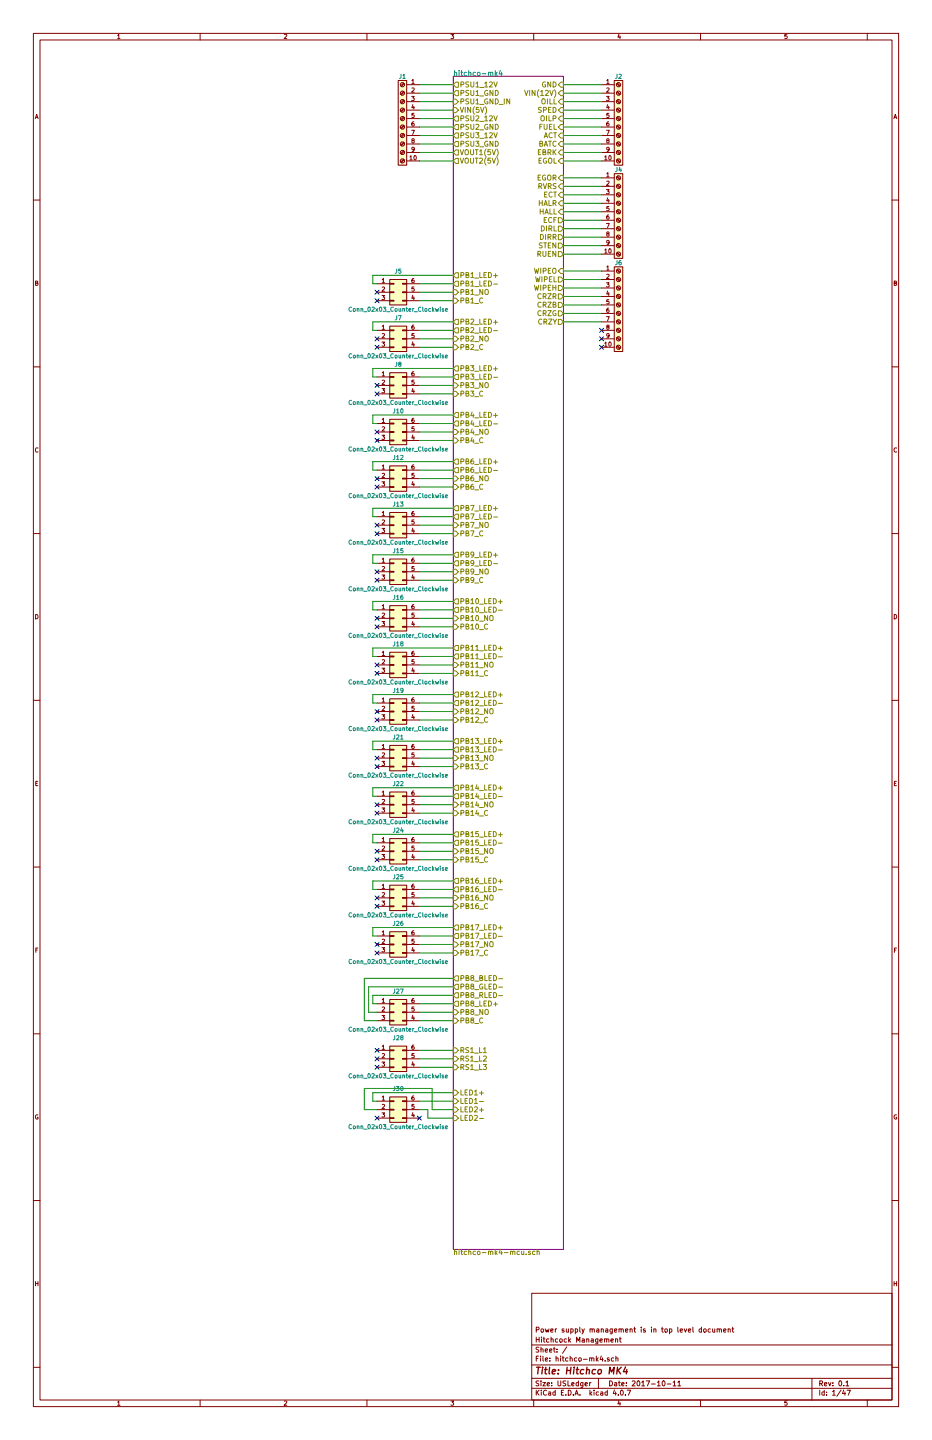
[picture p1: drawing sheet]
<svg xmlns="http://www.w3.org/2000/svg" width="279mm" height="432mm" viewBox="0 0 279 432" stroke-linecap="round" stroke-linejoin="round" font-family="sans-serif">
<g fill="none" stroke="#840000" stroke-width=".3">
<path d="M10 10h259.4v411.8h-259.4zM12 12h255.4v407.8h-255.4zM35.3 10.6l.3-.3v1.3M35.3 11.6h.7M60 10v2M85.2 10.4l.5-.1 .3 .3-.8 1h.8M110 10v2M135.2 10.3h.8l-.4 .5 .4 .2-.1 .5h-.7M160 10v2M185.5 10.2l-.3 1h.8M185.9 10.7v.9M210 10v2"/>
<path d="M235.9 10.3h-.6v.6l.6-.1 .1 .5-.3 .3-.4-.1M260 10v2M10.6 35.6l.4-1.3 .4 1.3M10.7 35.2h.6M119.4 24.1h2.5v25.4h-2.5zM121 37.6l-.9 .8M121 35.1l-.9 .8M121 32.5l-.9 .9M121 30l-.9 .8M121 27.4l-.9 .9M121 24.9l-.9 .8M121.2 37.8l-.9 .8"/>
<path d="M121.2 35.2l-.9 .9M121.2 32.7l-.9 .8M121.2 30.1l-.9 .9M121.2 27.6l-.9 .8M121.2 25.1l-.9 .8M121.9 25.4h3.8M121.9 27.9h3.8M121.9 30.5h3.8M121.9 33h3.8M121.9 35.6h3.8M121.9 38.1h3.8M123.4 28.9h.8l-.5 .5 .4 .1v.5h-.7"/>
<path d="M123.4 39.1h.8l-.5 1.2M123.5 24.2l.3-.4v1.3M123.5 26.5l.5-.1 .2 .3-.8 .9h.8M123.5 25.1h.7M123.7 31.4l-.2 .9h.7M124.1 36.5l-.6 .3v.7l.2 .3 .4-.1v-.6l-.4-.1-.2 .2M124.1 31.9v.8M124.1 34h-.6v.6h.6v.5h-.6M180.3 25.4h3.8M180.3 27.9h3.8M180.3 30.5h3.8M180.3 33h3.8"/>
<path d="M180.3 35.6h3.8M180.3 38.1h3.8M181.8 28.9h.8l-.4 .5 .3 .1v.5h-.7M181.8 39.1h.9l-.6 1.2M181.9 24.2l.3-.4v1.3M181.9 26.5l.5-.1 .2 .3-.8 .9h.8M181.9 25.1h.7M182.2 31.4l-.3 .9h.8M182.5 36.5l-.6 .3v.7l.2 .3 .4-.1v-.6l-.4-.1-.2 .2M182.5 31.9v.8M182.5 34h-.6v.6h.6v.5h-.6M184.1 24.1h2.6v25.4h-2.6z"/>
<path d="M184.9 37.8l.9 .8M184.9 35.2l.9 .9M184.9 32.7l.9 .8M184.9 30.1l.9 .9M184.9 27.6l.9 .8M184.9 25.1l.9 .8M185.1 37.6l.8 .8M185.1 35.1l.8 .8M185.1 32.5l.8 .9M185.1 30l.8 .8M185.1 27.4l.8 .9M185.1 24.9l.8 .8"/>
<path d="M268 35.6l.4-1.3 .4 1.3M268.1 35.2h.6M10 60h2M121 47.8l-.9 .8M121 45.2l-.9 .9M121 42.7l-.9 .8M121 40.1l-.9 .9M121.2 47.9l-.9 .9M121.2 45.4l-.9 .8M121.2 42.8l-.9 .9M121.2 40.3l-.9 .8M121.9 40.6h3.8"/>
<path d="M121.9 43.2h3.8M121.9 45.7h3.8M121.9 48.3h3.8M122.9 47l.3-.3v1.3M122.9 48h.7M123.7 42.1l-.2-.2 .2-.3 .4 .1v.3a.52 .52 0 0 0-.5 .2 .52 .52 0 0 0-.1 .5h.6l-.1-.6M124.2 44.7l-.2 .2h-.4l-.1-.7 .5-.1 .2 .3-.1 .7-.5 .3M124.2 46.8l.2-.1a.61 .61 0 0 1 .4 .6 .61 .61 0 0 1-.5 .6zM180.3 40.6h3.8M180.3 43.2h3.8M180.3 45.7h3.8M180.3 48.3h3.8"/>
<path d="M180.3 53.3h3.8M180.3 55.9h3.8M180.3 58.4h3.8M181.3 47l.3-.3v1.3M181.3 48h.7M181.8 56.8h.8l-.4 .5 .3 .1v.6h-.7M181.9 52.1l.3-.3v1.2M181.9 54.4l.5-.1 .2 .4-.8 .9h.8M181.9 53h.7M182.1 42.1l-.2-.2 .2-.3 .4 .1v.3a.52 .52 0 0 0-.5 .2 .52 .52 0 0 0-.1 .5h.6l-.1-.6M182.2 59.3l-.3 .9h.8M182.5 59.8v.9"/>
<path d="M182.6 44.7l-.2 .2h-.4l-.1-.7 .5-.1 .2 .3-.1 .7-.5 .3M182.6 46.8l.2-.1a.61 .61 0 0 1 .4 .6 .61 .61 0 0 1-.5 .6zM184.1 52.1h2.6v25.4h-2.6zM184.9 47.9l.9 .9M184.9 45.4l.9 .8M184.9 42.8l.9 .9M184.9 40.3l.9 .8M184.9 58.1l.9 .8M184.9 55.5l.9 .9M184.9 53l.9 .8M185.1 47.8l.8 .8M185.1 45.2l.8 .9"/>
<path d="M185.1 42.7l.8 .8M185.1 40.1l.8 .9M185.1 57.9l.8 .9M185.1 55.4l.8 .8M185.1 52.8l.8 .9M267.4 60h2M180.3 61h3.8M180.3 63.5h3.8M180.3 66h3.8M180.3 68.6h3.8M180.3 71.1h3.8M180.3 73.7h3.8"/>
<path d="M180.3 76.2h3.8M181.3 75l.3-.4v1.3M181.3 75.9h.7M181.8 67h.9l-.6 1.3M182.1 70.1l-.2-.2 .2-.4 .4 .1v.4a.52 .52 0 0 0-.5 .1 .52 .52 0 0 0-.1 .6h.6l-.1-.6M182.5 64.5l-.6 .3v.7l.2 .2 .4-.1v-.6l-.4-.1-.2 .3M182.5 61.9h-.6v.6h.6v.6h-.6M182.6 72.6l-.2 .3-.4-.1-.1-.6 .5-.1 .2 .2-.1 .8-.5 .3M182.6 74.7l.2-.1a.61 .61 0 0 1 .4 .7 .61 .61 0 0 1-.5 .5zM184.9 75.9l.9 .8M184.9 73.3l.9 .9M184.9 70.8l.9 .8"/>
<path d="M184.9 68.2l.9 .9M184.9 65.7l.9 .8M184.9 63.2l.9 .8M184.9 60.6l.9 .9M185.1 75.7l.8 .8M185.1 73.2l.8 .8M185.1 70.6l.8 .9M185.1 68.1l.8 .8M185.1 65.5l.8 .9M185.1 63l.8 .8M185.1 60.5l.8 .8M10.7 84.9l.5-.1 .1-.4-.6-.1v1.3h.5l.2-.5-.3-.2"/>
<path d="M113 85.1h3.8M113 87.6h3.8M113 90.2h3.8M113 99.1h3.8M114.5 88.6h.8l-.4 .5 .3 .1v.5h-.7M114.6 83.9l.3-.4v1.3M114.6 86.2l.5-.1 .2 .3-.8 .9h.8M114.6 97.8l.3-.3v1.3M114.6 84.8h.7M114.6 98.8h.7M116.8 83.8h5.1v7.6h-5.1zM116.8 90h1.3v.3h-1.3z"/>
<path d="M116.8 87.5h1.3v.3h-1.3zM116.8 85h1.3v.2h-1.3zM116.8 97.8h5.1v7.6h-5.1zM116.8 98.9h1.3v.3h-1.3zM120.6 90h1.3v.3h-1.3zM120.6 87.5h1.3v.3h-1.3zM120.6 85h1.3v.2h-1.3zM120.6 98.9h1.3v.3h-1.3zM121.9 85.1h3.8M121.9 87.6h3.8M121.9 90.2h3.8M121.9 99.1h3.8"/>
<path d="M123.7 88.5l-.2 .9h.7M124.1 83.5l-.6 .3v.7l.2 .3 .4-.1v-.7h-.4l-.2 .2M124.1 97.5l-.6 .3v.7l.2 .3 .4-.2v-.6h-.4l-.2 .2M124.1 89v.9M124.1 86.1h-.6v.5h.6v.6h-.6M180.3 99.1h3.8M180.3 81.3h3.8M180.3 83.8h3.8M180.3 86.4h3.8M180.3 88.9h3.8M180.3 91.4h3.8M180.3 94h3.8"/>
<path d="M180.3 96.5h3.8M181.8 84.8h.8l-.4 .5 .3 .1v.5h-.7M181.8 94.9h.9l-.6 1.3M181.9 80.1l.3-.4v1.3M181.9 82.3l.5-.1 .2 .4-.8 .9h.8M181.9 81h.7M182.1 98l-.2-.2 .2-.3 .4 .1v.3a.52 .52 0 0 0-.5 .2 .52 .52 0 0 0-.1 .5h.6l-.1-.6M182.2 87.2l-.3 1h.8M182.5 92.4l-.6 .3v.7l.2 .3 .4-.2v-.6h-.4l-.2 .2M182.5 87.7v.9M182.5 89.9h-.6v.5h.6v.6h-.6M184.1 80h2.6v25.4h-2.6z"/>
<path d="M184.9 98.7l.9 .9M184.9 96.2l.9 .8M184.9 93.6l.9 .9M184.9 91.1l.9 .8M184.9 88.6l.9 .8M184.9 86l.9 .9M184.9 83.5l.9 .8M184.9 80.9l.9 .9M185.1 98.6l.8 .8M185.1 96l.8 .9M185.1 93.5l.8 .8M185.1 90.9l.8 .9"/>
<path d="M185.1 88.4l.8 .8M185.1 85.9l.8 .8M185.1 83.3l.8 .9M185.1 80.8l.8 .8M268.1 84.9l.5-.1 .1-.4-.6-.1v1.3h.5l.2-.5-.3-.2M10 110h2M113 101.6h3.8M113 104.1h3.8M113 113h3.8M113 115.6h3.8M113 118.1h3.8M114.5 102.6h.8l-.4 .4 .3 .1v.6h-.7"/>
<path d="M114.5 116.5h.8l-.4 .5 .3 .1v.6h-.7M114.6 100.1l.5-.1 .2 .4-.8 .9h.8M114.6 111.8l.3-.3v1.2M114.6 114.1l.5-.1 .2 .4-.8 .9h.8M114.6 112.7h.7M116.8 104h1.3v.3h-1.3zM116.8 101.5h1.3v.2h-1.3zM116.8 111.8h5.1v7.6h-5.1zM116.8 118h1.3v.2h-1.3zM116.8 115.4h1.3v.3h-1.3zM116.8 112.9h1.3v.3h-1.3zM120.6 104h1.3v.3h-1.3z"/>
<path d="M120.6 101.5h1.3v.2h-1.3zM120.6 118h1.3v.2h-1.3zM120.6 115.4h1.3v.3h-1.3zM120.6 112.9h1.3v.3h-1.3zM121.9 101.6h3.8M121.9 104.1h3.8M121.9 113h3.8M121.9 115.6h3.8M121.9 118.1h3.8M123.7 102.5l-.2 .9h.7M123.7 116.5l-.2 .9h.7M124.1 111.5l-.6 .3v.7l.2 .2 .4-.1v-.6l-.4-.1-.2 .3"/>
<path d="M124.1 103v.8M124.1 116.9v.9M124.1 100h-.6v.6h.6v.6h-.6M124.1 114h-.6v.6h.6v.5h-.6M180.3 101.6h3.8M180.3 104.1h3.8M181.3 102.9l.3-.3v1.2M181.3 103.8h.7M182.6 100.6l-.2 .2-.4-.1-.1-.6 .5-.1 .2 .3-.1 .7-.5 .3M182.6 102.7l.2-.1a.61 .61 0 0 1 .4 .6 .61 .61 0 0 1-.5 .6zM184.9 103.8l.9 .8M184.9 101.3l.9 .8"/>
<path d="M185.1 103.6l.8 .9M185.1 101.1l.8 .8M267.4 110h2M11.4 134.4a.58 .58 0 0 0-.8 .5 .58 .58 0 0 0 .8 .6M113 127h3.8M113 129.5h3.8M113 132.1h3.8M114.5 130.5h.8l-.4 .5 .3 .1v.5h-.7M114.6 125.8l.3-.4v1.3M114.6 128.1l.5-.1 .2 .3-.8 .9h.8M114.6 139.8l.3-.4v1.3M114.6 126.7h.7"/>
<path d="M116.8 125.7h5.1v7.7h-5.1zM116.8 132h1.3v.2h-1.3zM116.8 129.4h1.3v.3h-1.3zM116.8 126.9h1.3v.2h-1.3zM116.8 139.7h5.1v7.6h-5.1zM120.6 132h1.3v.2h-1.3zM120.6 129.4h1.3v.3h-1.3zM120.6 126.9h1.3v.2h-1.3zM121.9 127h3.8M121.9 129.5h3.8M121.9 132.1h3.8M123.7 130.4l-.2 .9h.7"/>
<path d="M124.1 125.4l-.6 .3v.7l.2 .3 .4-.1v-.6l-.4-.1-.2 .2M124.1 139.4l-.6 .3v.7l.2 .3 .4-.2v-.6h-.4l-.2 .2M124.1 130.9v.9M124.1 128h-.6v.5h.6v.6h-.6M268.8 134.4a.58 .58 0 0 0-.8 .5 .58 .58 0 0 0 .8 .6M10 160h2M113 141h3.8M113 143.5h3.8M113 146.1h3.8M113 154.9h3.8M113 157.5h3.8M114.5 144.5h.8l-.4 .5 .3 .1v.5h-.7"/>
<path d="M114.5 158.4h.8l-.4 .5 .3 .1v.6h-.7M114.6 142l.5-.1 .2 .4-.8 .9h.8M114.6 153.7l.3-.3v1.2M114.6 156l.5-.1 .2 .4-.8 .9h.8M114.6 140.7h.7M114.6 154.6h.7M116.8 145.9h1.3v.3h-1.3zM116.8 143.4h1.3v.2h-1.3zM116.8 140.8h1.3v.3h-1.3zM116.8 153.7h5.1v7.6h-5.1zM116.8 159.9h1.3v.2h-1.3zM116.8 157.4h1.3v.2h-1.3z"/>
<path d="M116.8 154.8h1.3v.3h-1.3zM120.6 145.9h1.3v.3h-1.3zM120.6 143.4h1.3v.2h-1.3zM120.6 140.8h1.3v.3h-1.3zM120.6 159.9h1.3v.2h-1.3zM120.6 157.4h1.3v.2h-1.3zM120.6 154.8h1.3v.3h-1.3zM121.9 141h3.8M121.9 143.5h3.8M121.9 146.1h3.8M121.9 154.9h3.8M121.9 157.5h3.8"/>
<path d="M123.7 144.4l-.2 .9h.7M123.7 158.4l-.2 .9h.7M124.1 153.4l-.6 .3v.7l.2 .2 .4-.1v-.6l-.4-.1-.2 .3M124.1 144.9v.8M124.1 158.9v.8M124.1 141.9h-.6v.6h.6v.6h-.6M124.1 155.9h-.6v.6h.6v.5h-.6M267.4 160h2M113 160h3.8M113 168.9h3.8M113 171.5h3.8M113 174h3.8"/>
<path d="M114.5 172.4h.8l-.4 .5 .3 .1v.6h-.7M114.6 167.7l.3-.4v1.3M114.6 170l.5-.1 .2 .3-.8 .9h.8M114.6 168.6h.7M116.8 167.6h5.1v7.7h-5.1zM116.8 173.9h1.3v.2h-1.3zM116.8 171.3h1.3v.3h-1.3zM116.8 168.8h1.3v.2h-1.3zM120.6 173.9h1.3v.2h-1.3zM120.6 171.3h1.3v.3h-1.3zM120.6 168.8h1.3v.2h-1.3zM121.9 160h3.8"/>
<path d="M121.9 168.9h3.8M121.9 171.5h3.8M121.9 174h3.8M123.7 172.3l-.2 1h.7M124.1 167.3l-.6 .3v.8l.2 .2 .4-.1v-.6l-.4-.1-.2 .2M124.1 172.8v.9M124.1 169.9h-.6v.6h.6v.5h-.6M10.7 184.3a.65 .65 0 0 1 .7 .6 .65 .65 0 0 1-.7 .7zM113 182.9h3.8M113 185.4h3.8M113 188h3.8M113 196.9h3.8"/>
<path d="M113 199.4h3.8M114.5 186.4h.8l-.4 .5 .3 .1v.5h-.7M114.6 181.7l.3-.4v1.3M114.6 183.9l.5-.1 .2 .4-.8 .9h.8M114.6 195.6l.3-.3v1.2M114.6 197.9l.5-.1 .2 .4-.8 .9h.8M114.6 182.6h.7M114.6 196.5h.7M116.8 181.6h5.1v7.6h-5.1zM116.8 187.8h1.3v.3h-1.3zM116.8 185.3h1.3v.2h-1.3zM116.8 182.8h1.3v.2h-1.3z"/>
<path d="M116.8 195.6h5.1v7.6h-5.1zM116.8 199.3h1.3v.2h-1.3zM116.8 196.7h1.3v.3h-1.3zM120.6 187.8h1.3v.3h-1.3zM120.6 185.3h1.3v.2h-1.3zM120.6 182.8h1.3v.2h-1.3zM120.6 199.3h1.3v.2h-1.3zM120.6 196.7h1.3v.3h-1.3zM121.9 182.9h3.8M121.9 185.4h3.8M121.9 188h3.8M121.9 196.9h3.8"/>
<path d="M121.9 199.4h3.8M123.7 186.3l-.2 .9h.7M124.1 181.3l-.6 .3v.7l.2 .3 .4-.2v-.6h-.4l-.2 .2M124.1 195.3l-.6 .3v.7l.2 .2 .4-.1v-.6h-.4l-.2 .2M124.1 186.8v.9M124.1 183.8h-.6v.6h.6v.6h-.6M124.1 197.8h-.6v.6h.6v.6h-.6M268.1 184.3a.65 .65 0 0 1 .7 .6 .65 .65 0 0 1-.7 .7zM10 210h2M113 201.9h3.8M113 210.8h3.8M113 213.4h3.8"/>
<path d="M113 215.9h3.8M114.5 200.4h.8l-.4 .4 .3 .1v.6h-.7M114.5 214.3h.8l-.4 .5 .3 .1v.6h-.7M114.6 209.6l.3-.4v1.3M114.6 211.9l.5-.1 .2 .3-.8 1h.8M114.6 210.5h.7M116.8 201.8h1.3v.3h-1.3zM116.8 209.6h5.1v7.6h-5.1zM116.8 215.8h1.3v.2h-1.3zM116.8 213.2h1.3v.3h-1.3zM116.8 210.7h1.3v.2h-1.3zM120.6 201.8h1.3v.3h-1.3z"/>
<path d="M120.6 215.8h1.3v.2h-1.3zM120.6 213.2h1.3v.3h-1.3zM120.6 210.7h1.3v.2h-1.3zM121.9 201.9h3.8M121.9 210.8h3.8M121.9 213.4h3.8M121.9 215.9h3.8M123.7 200.3l-.2 .9h.7M123.7 214.2l-.2 1h.7M124.1 209.2l-.6 .4v.7l.2 .2 .4-.1v-.6l-.4-.1-.2 .3M124.1 200.8v.8M124.1 214.7v.9"/>
<path d="M124.1 211.8h-.6v.6h.6v.5h-.6M267.4 210h2M10.7 234.9h.5M11.3 234.3h-.6v1.3h.6M113 238.8h3.8M113 224.8h3.8M113 227.3h3.8M113 229.9h3.8M114.5 228.3h.8l-.4 .5 .3 .1v.5h-.7M114.6 237.5l.3-.3v1.3M114.6 239.8l.5-.1 .2 .4-.8 .9h.8M114.6 223.6l.3-.4v1.3"/>
<path d="M114.6 225.9l.5-.1 .2 .3-.8 .9h.8M114.6 238.5h.7M114.6 224.5h.7M116.8 237.5h5.1v7.6h-5.1zM116.8 238.6h1.3v.3h-1.3zM116.8 223.5h5.1v7.6h-5.1zM116.8 229.7h1.3v.3h-1.3zM116.8 227.2h1.3v.3h-1.3zM116.8 224.7h1.3v.2h-1.3zM120.6 238.6h1.3v.3h-1.3zM120.6 229.7h1.3v.3h-1.3zM120.6 227.2h1.3v.3h-1.3z"/>
<path d="M120.6 224.7h1.3v.2h-1.3zM121.9 238.8h3.8M121.9 224.8h3.8M121.9 227.3h3.8M121.9 229.9h3.8M123.7 228.2l-.2 .9h.7M124.1 237.2l-.6 .3v.7l.2 .3 .4-.2v-.6h-.4l-.2 .2M124.1 223.2l-.6 .3v.7l.2 .3 .4-.1v-.7h-.4l-.2 .2M124.1 228.7v.9M124.1 239.7h-.6v.6h.6v.6h-.6M124.1 225.8h-.6v.5h.6v.6h-.6M268.1 234.9h.5"/>
<path d="M268.7 234.3h-.6v1.3h.6M10 260h2M113 252.7h3.8M113 255.3h3.8M113 257.8h3.8M113 241.3h3.8M113 243.8h3.8M114.5 256.2h.8l-.4 .5 .3 .1v.6h-.7M114.5 242.3h.8l-.4 .4 .3 .1v.6h-.7M114.6 251.5l.3-.3v1.2M114.6 253.8l.5-.1 .2 .4-.8 .9h.8M114.6 252.4h.7"/>
<path d="M116.8 251.5h5.1v7.6h-5.1zM116.8 257.7h1.3v.2h-1.3zM116.8 255.1h1.3v.3h-1.3zM116.8 252.6h1.3v.3h-1.3zM116.8 243.7h1.3v.3h-1.3zM116.8 241.2h1.3v.2h-1.3zM120.6 257.7h1.3v.2h-1.3zM120.6 255.1h1.3v.3h-1.3zM120.6 252.6h1.3v.3h-1.3zM120.6 243.7h1.3v.3h-1.3zM120.6 241.2h1.3v.2h-1.3zM121.9 252.7h3.8"/>
<path d="M121.9 255.3h3.8M121.9 257.8h3.8M121.9 241.3h3.8M121.9 243.8h3.8M123.7 256.2l-.2 .9h.7M123.7 242.2l-.2 .9h.7M124.1 251.2l-.6 .3v.7l.2 .2 .4-.1v-.6l-.4-.1-.2 .3M124.1 242.7v.8M124.1 256.6v.9M124.1 253.7h-.6v.6h.6v.5h-.6M267.4 260h2M113 266.7h3.8"/>
<path d="M113 269.2h3.8M113 271.8h3.8M114.5 270.2h.8l-.4 .5 .3 .1v.5h-.7M114.6 265.5l.3-.4v1.3M114.6 267.8l.5-.1 .2 .3-.8 .9h.8M114.6 279.5l.3-.4v1.3M114.6 266.4h.7M116.8 265.4h5.1v7.7h-5.1zM116.8 271.7h1.3v.2h-1.3zM116.8 269.1h1.3v.3h-1.3zM116.8 266.6h1.3v.2h-1.3zM116.8 279.4h5.1v7.6h-5.1z"/>
<path d="M120.6 271.7h1.3v.2h-1.3zM120.6 269.1h1.3v.3h-1.3zM120.6 266.6h1.3v.2h-1.3zM121.9 266.7h3.8M121.9 269.2h3.8M121.9 271.8h3.8M123.7 270.1l-.2 .9h.7M124.1 265.1l-.6 .3v.7l.2 .3 .4-.1v-.6l-.4-.1-.2 .2M124.1 279.1l-.6 .3v.7l.2 .3 .4-.2v-.6h-.4l-.2 .2M124.1 270.6v.9M124.1 267.7h-.6v.5h.6v.6h-.6M10.7 284.9h.5"/>
<path d="M11.4 284.3h-.7v1.3M113 280.7h3.8M113 283.2h3.8M113 285.8h3.8M114.5 284.2h.8l-.4 .5 .3 .1v.5h-.7M114.6 281.7l.5-.1 .2 .4-.8 .9h.8M114.6 299.8l.3-.4v1.3M114.6 280.4h.7M116.8 285.6h1.3v.3h-1.3zM116.8 283.1h1.3v.2h-1.3zM116.8 280.5h1.3v.3h-1.3zM116.8 299.7h5.1v7.6h-5.1z"/>
<path d="M120.6 285.6h1.3v.3h-1.3zM120.6 283.1h1.3v.2h-1.3zM120.6 280.5h1.3v.3h-1.3zM121.9 280.7h3.8M121.9 283.2h3.8M121.9 285.8h3.8M123.7 284.1l-.2 .9h.7M124.1 299.4l-.6 .3v.7l.2 .3 .4-.1v-.7h-.4l-.2 .2M124.1 284.6v.8M124.1 281.6h-.6v.6h.6v.6h-.6M268.1 284.9h.5M268.8 284.3h-.7v1.3"/>
<path d="M10 310h2M113 301h3.8M113 303.5h3.8M113 306.1h3.8M113 315h3.8M113 317.5h3.8M114.5 304.5h.8l-.4 .5 .3 .1v.5h-.7M114.5 318.5h.8l-.4 .4 .3 .1v.6h-.7M114.6 302.1l.5-.1 .2 .3-.8 .9h.8M114.6 313.7l.3-.3v1.3M114.6 316l.5-.1 .2 .4-.8 .9h.8M114.6 300.7h.7"/>
<path d="M114.6 314.7h.7M116.8 305.9h1.3v.3h-1.3zM116.8 303.4h1.3v.3h-1.3zM116.8 300.9h1.3v.2h-1.3zM116.8 313.7h5.1v7.6h-5.1zM116.8 319.9h1.3v.3h-1.3zM116.8 317.4h1.3v.2h-1.3zM116.8 314.8h1.3v.3h-1.3zM120.6 305.9h1.3v.3h-1.3zM120.6 303.4h1.3v.3h-1.3zM120.6 300.9h1.3v.2h-1.3zM120.6 319.9h1.3v.3h-1.3z"/>
<path d="M120.6 317.4h1.3v.2h-1.3zM120.6 314.8h1.3v.3h-1.3zM121.9 301h3.8M121.9 303.5h3.8M121.9 306.1h3.8M121.9 315h3.8M121.9 317.5h3.8M123.7 304.4l-.2 .9h.7M123.7 318.4l-.2 .9h.7M124.1 313.4l-.6 .3v.7l.2 .3 .4-.2v-.6h-.4l-.2 .2M124.1 304.9v.9M124.1 318.9v.8"/>
<path d="M124.1 302h-.6v.5h.6v.6h-.6M124.1 315.9h-.6v.6h.6v.6h-.6M267.4 310h2M11.4 334.3a.59 .59 0 0 0-.8 .6 .59 .59 0 0 0 .8 .6v-.5h-.2M113 320h3.8M113 330.2h3.8M113 332.7h3.8M113 335.3h3.8M114.5 333.7h.8l-.4 .5 .3 .1v.5h-.7M114.6 329l.3-.4v1.3M114.6 331.3l.5-.1 .2 .3-.8 .9h.8M114.6 329.9h.7"/>
<path d="M116.8 328.9h5.1v7.7h-5.1zM116.8 335.2h1.3v.2h-1.3zM116.8 332.6h1.3v.3h-1.3zM116.8 330.1h1.3v.2h-1.3zM120.6 335.2h1.3v.2h-1.3zM120.6 332.6h1.3v.3h-1.3zM120.6 330.1h1.3v.2h-1.3zM121.9 320h3.8M121.9 330.2h3.8M121.9 332.7h3.8M121.9 335.3h3.8M123.7 333.6l-.2 .9h.7"/>
<path d="M124.1 328.6l-.6 .3v.7l.2 .3 .4-.1v-.6l-.4-.1-.2 .2M124.1 334.1v.9M124.1 331.2h-.6v.5h.6v.6h-.6M268.8 334.3a.59 .59 0 0 0-.8 .6 .59 .59 0 0 0 .8 .6v-.5h-.2M10 360h2M267.4 360h2M10.6 384.3v1.3M10.6 384.9h.8M11.4 384.3v1.3M159.4 387.8h108v32h-108zM160.8 398.8l.7-.1v-.6l-.7-.1v1.5M162.3 398.6h.6l-.1 .8-.5-.1z"/>
<path d="M163.4 398.5l.4 1 .2-.7 .3 .7 .3-1M165.1 399l.7-.2v-.2l-.5-.1-.2 .2 .1 .7h.6M166.5 398.5v1M166.9 398.5l-.4 .3M169.1 398.6l-.4-.1-.2 .2 .1 .2 .5 .1v.4h-.6M169.8 398.5v.9l.6-.1M170.4 398.5v1M171.1 398.6l.5-.1 .2 .3-.1 .6h-.6M171.1 398.5v1.5M172.5 398.6l.4-.1 .3 .3-.1 .6h-.6M172.5 398.5v1.5M173.8 398v1.3l.2 .2"/>
<path d="M174.4 398.5l.4 1M175.2 398.5l-.8 1.5M176.9 398.6h.6v.9M176.9 398.5v1M177.5 398.7l.2-.2 .4 .1 .1 .9M178.9 398.6h.6v.9M179.5 398.8l-.7 .3 .2 .4 .5-.1M180.2 398.6h.6l.1 .9M180.2 398.5v1M181.6 398.6h.6v.9M182.2 398.8l-.7 .3 .2 .4 .5-.1M183.6 398.5l-.1 1.3-.6 .1"/>
<path d="M183.6 398.6l-.5-.1-.2 .3v.5l.7 .1M184.2 399l.7-.2v-.2l-.5-.1-.2 .2 .1 .7h.6M185.6 398.6h.6v.9M185.6 398.5v1M186.2 398.7l.2-.2 .4 .1 .1 .9M187.5 399l.7-.2v-.2l-.5-.1-.2 .2 .1 .7h.6M188.9 398.6h.6v.9M188.9 398.5v1M190 398.5h.6M190.2 398v1.3l.4 .2M192.2 398v.1M192.2 398.5v1"/>
<path d="M193.4 398.6l-.3-.1-.2 .2v.2l.5 .1v.4h-.5M195.3 398v.1M195.3 398.5v1M196 398.6h.6v.9M196 398.5v1M198.3 398.5h.6M198.5 398v1.3l.4 .2M199.4 398.6h.6l-.1 .8-.5-.1zM200.7 398.6l.4-.1 .3 .3-.1 .6h-.6M200.7 398.5v1.5M203.2 398v1.3l.2 .2M203.9 399l.7-.2v-.2l-.5-.1-.2 .2 .1 .7h.6"/>
<path d="M205.1 398.5l.4 1 .4-1M206.3 399l.8-.2-.1-.2-.4-.1-.3 .2 .1 .7h.6M207.7 398v1.3l.2 .2M210.3 398.6l-.4-.1-.3 .3 .1 .5 .6 .1M210.3 398v1.5M211 398.6h.6v.8l-.6-.1zM213 398.6l-.5-.1-.2 .3v.5l.7 .1M213.6 398.5l.1 .9 .6-.1M214.3 398.5v1M215 398.6h.6v.9M215 398.5v1M215.6 398.7l.2-.2 .4 .1 .1 .9"/>
<path d="M216.9 399l.7-.2v-.2l-.5-.1-.2 .2 .1 .7h.6M218.3 398.6h.6v.9M218.3 398.5v1M219.4 398.5h.6M219.6 398v1.3l.4 .2M268 384.9h.8M268 384.3v1.3M268.8 384.3v1.3M10 410h2M60 419.8v2M110 419.8v2M159.4 416.3h108"/>
<path d="M159.4 413.3h108M159.4 409.3h108M159.4 403.3h108M160 419.8v2M160.8 401v1.5M160.8 416.9v1.5M160.8 407.4h.5M160.8 401.7h.8M161 417.5l.6 .9M161.5 406.7h-.7v1.5M161.5 414.1l-.7 .1a.64 .64 0 0 0 .7 .8l-.1 .5h-.7M161.5 404l-.7 .1a.64 .64 0 0 0 .7 .8l-.1 .5h-.7"/>
<path d="M161.6 416.9l-.8 .8M161.6 401v1.5M162.1 406.7v.1M162.1 407.2v1M162.2 414.1v.1M162.2 404.6l.6-.1v1M162.2 404v1.5M162.2 414.6v1M162.3 416.9v.1M162.3 417.4v1M162.3 401v.1M162.3 401.5v1"/>
<path d="M162.7 414.6h.8l-.8 1h.8M162.8 406.7v1.2l.2 .3M162.8 401.5h.6M163 401v1.3l.4 .2M163.4 405l.8-.2-.1-.3h-.4l-.3 .2 .1 .7h.6M163.5 407.7l.7-.2-.1-.3h-.4l-.2 .2 .1 .7h.5M163.8 417a.67 .67 0 0 0-.9 .6 .67 .67 0 0 0 .9 .6M164 415.1l.7-.2v-.2l-.4-.1-.3 .2 .1 .7h.6M164.5 417.4h.5l.1 1M164.5 401.5h-.4l-.3 .3 .1 .5 .6 .1M164.7 405l.8-.2-.1-.3h-.4l-.3 .2 .1 .7h.6M164.8 408v.2"/>
<path d="M164.8 407.2v.2M165.1 417.7l-.7 .3 .2 .4 .5-.1M165.2 401.6l.6-.1v1M165.2 401v1.5M165.4 415.4v.2M165.4 414.7v.1M165.9 404.5h.6M166.1 404v1.3l.4 .2M166.4 417.4h-.4l-.3 .3 .1 .5 .6 .1M166.4 416.9v1.5M166.7 407.3l.6-.1v1M166.7 406.7v1.5"/>
<path d="M167 405.3v.2M167 404.5v.2M167.2 401.5h-.4l-.3 .3v.5l.7 .1M167.3 414.1v1.2l.2 .3 .6-.3v-1.2M167.8 401.6h.7l-.1 .8-.6-.1zM168 406.7v.1M168 407.2v1M168.3 417.6h.5M168.6 407.2h.5M168.8 406.7v1.2l.3 .3M169 416.9h-.7v1.5h.7M169.6 414.1l-.8 .1a.64 .64 0 0 0 .7 .8v.5h-.7"/>
<path d="M169.6 418.2v.2M169.8 401.5h-.4l-.3 .3 .1 .5 .6 .1M169.9 403.9l-1.3 1.9M170.3 414.1v1.5h.7M170.3 407.2h-.5l-.3 .2 .1 .6 .7 .1M170.4 416.9a.76 .76 0 0 1 .8 .7 .76 .76 0 0 1-.8 .8zM170.5 401v1.5M170.6 401.9l.5 .6M170.9 407.3l.6-.1 .1 1M170.9 406.7v1.5M171.1 401.5l-.6 .5M171.4 415.1l.7-.2v-.2l-.5-.1-.2 .2 .1 .7h.6"/>
<path d="M171.9 418.2v.2M172.4 418.4l.4-1.5 .6 1.5M172.5 417.9h.7M172.8 402.5v-1.5l.6 1 .4-1v1.5M172.9 407.2h-.4l-.3 .2 .1 .6 .6 .1M173.4 414.7l-.4-.1-.3 .3 .1 .5 .6 .1M173.4 414.1v1.5M173.6 407.3h.6l-.1 .8-.5-.1zM173.9 418.2v.2M174.5 401.5h.6l.1 1M174.8 414.6l-.1 1.3-.6 .1M174.8 414.7l-.5-.1-.3 .3 .1 .5 .7 .1"/>
<path d="M174.9 407.6h1.1M175.2 401.8l-.7 .3 .2 .4 .5-.1M175.4 415.1l.7-.2-.1-.2-.4-.1-.2 .2 .1 .7h.5M175.9 401.6l.6-.1v1M175.9 401.5v1M176.8 407.3l.5-.1 .1 1M176.8 407.2v1M176.8 414.6v1M176.9 416.9v1.5M177 417.8l.4 .6M177.2 414.6l-.4 .3M177.2 401.5h.6l.1 1"/>
<path d="M177.4 407.4l.2-.2h.4l.1 1M177.4 417.4l-.5 .5M177.9 401.8l-.7 .3 .2 .4 .5-.1M178.1 416.9v.1M178.1 417.4v1M178.8 406.7v1.5M178.9 407.6l.4 .6M179.2 401.5v1.3l-.6 .1M179.2 401.5h-.4l-.3 .3 .1 .5 .6 .1M179.3 407.2l-.5 .5M179.4 413.3v3M179.4 417.4h-.4l-.3 .3 .1 .5 .6 .1"/>
<path d="M179.9 402l.7-.2-.1-.3h-.4l-.2 .2v.7h.6M180.1 417.4h.6v1M180.3 406.6l-.4 1.1h.9M180.6 407.2v1M180.7 417.7l-.7 .3 .2 .4 .5-.1M181.2 401.6l.6-.1 .1 1M181.2 401.5v1M181.4 408v.2M181.9 401.7l.2-.2h.3l.1 1M182.1 417.4h-.5l-.2 .3v.5l.7 .1M182.1 416.9v1.5M182.6 407.2h-.3l-.3 .2 .1 .2 .5 .1v.4h-.6"/>
<path d="M182.8 414.1a.76 .76 0 0 1 .8 .7 .76 .76 0 0 1-.8 .8zM183.2 402l.7-.2-.1-.3h-.4l-.2 .2v.7h.6M184 407.2h-.5l-.2 .2v.6l.7 .1M184.2 416.8l-.4 1.1h1M184.3 414.7h.5l.1 .9M184.5 401.6l.6-.1 .1 1M184.5 401.5v1M184.6 417.4v1M184.6 407.3l.6-.1 .1 1M184.6 406.7v1.5M184.9 414.9l-.7 .3 .2 .4 .5-.1M185.3 418.2v.2"/>
<path d="M185.4 414.6h.6M185.6 414.1v1.3l.4 .2M185.7 401.5h.5M185.9 401v1.3l.3 .2M186.1 417l.2-.1a.72 .72 0 0 1 .6 .7 .72 .72 0 0 1-.7 .7l-.2-.5zM186.4 415.1l.7-.2-.1-.2-.4-.1-.2 .2 .1 .7h.5M187.5 418.2v.2M187.8 415.4v.2M187.8 414.7v.1M188 416.9h1.1l-.7 1.5M189.5 414.2l.6-.1 .3 .4-.9 1.1h.9M191.1 414.2l.2-.1a.72 .72 0 0 1 .6 .7 .72 .72 0 0 1-.7 .7l-.2-.5z"/>
<path d="M192.4 414.5l.4-.4v1.5M192.4 415.6h.8M193.7 414.1h1l-.6 1.5M195.3 415h1.1M197.1 414.5l.4-.4v1.5M197.1 415.6h.8M198.7 414.2l.2-.1a.72 .72 0 0 1 .5 .7 .72 .72 0 0 1-.7 .7l-.2-.5zM200 415h1.1M201.8 414.5l.4-.4v1.5M201.8 415.6h.8M203.2 414.5l.4-.4v1.5M203.2 415.6h.9"/>
<path d="M210 419.8v2M243.4 413.3v6.5M245.7 414.9l.8-.1v-.6l-.8-.1v1.5M245.7 416.9v1.5M246.1 414.9l.5 .7M247.1 417.4h-.4l-.3 .3 .1 .5 .6 .1M247.1 416.9v1.5M247.2 415.1l.7-.2-.1-.2-.4-.1-.2 .2v.7h.6M247.8 418.2v.2M247.8 417.4v.2M248.4 414.6l.3 1 .4-1M249.6 417.3l.4-.4v1.5"/>
<path d="M249.6 418.4h.8M249.7 415.4v.2M249.7 414.7v.1M251.6 414.2l.2-.1a.72 .72 0 0 1 .6 .7 .72 .72 0 0 1-.7 .7l-.2-.5zM252.1 416.8l-1.2 1.9M252.9 416.8l-.3 1.1h.9M253 415.4v.2M253.3 417.4v1M253.6 414.5l.4-.4v1.5M253.6 415.6h.9M253.9 416.9h1l-.6 1.5M260 419.8v2"/>
<path d="M267.4 410h2M35.3 420.4l.3-.3v1.3M35.3 421.4h.7M85.2 420.2l.5-.1 .3 .3-.8 1h.8M135.2 420.1h.8l-.4 .5 .4 .2-.1 .5h-.7M185.5 420l-.3 1h.8M185.9 420.5v.9M235.9 420.1h-.6v.6l.6-.1 .1 .5-.3 .3-.4-.1"/>
<circle cx="120.6" cy="35.6" r=".63"/>
<circle cx="120.6" cy="38.1" r=".63"/>
<circle cx="120.6" cy="27.9" r=".63"/>
<circle cx="120.6" cy="33" r=".63"/>
<circle cx="120.6" cy="30.5" r=".63"/>
<circle cx="120.6" cy="25.4" r=".63"/>
<circle cx="185.4" cy="33" r=".63"/>
<circle cx="185.4" cy="25.4" r=".63"/>
<circle cx="185.4" cy="27.9" r=".63"/>
<circle cx="185.4" cy="35.6" r=".63"/>
<circle cx="185.4" cy="38.1" r=".63"/>
<circle cx="185.4" cy="30.5" r=".63"/>
<circle cx="120.6" cy="40.6" r=".63"/>
<circle cx="120.6" cy="43.2" r=".63"/>
<circle cx="120.6" cy="45.7" r=".63"/>
<circle cx="120.6" cy="48.3" r=".63"/>
<circle cx="185.4" cy="48.3" r=".63"/>
<circle cx="185.4" cy="43.2" r=".63"/>
<circle cx="185.4" cy="55.9" r=".63"/>
<circle cx="185.4" cy="40.6" r=".63"/>
<circle cx="185.4" cy="58.4" r=".63"/>
<circle cx="185.4" cy="53.3" r=".63"/>
<circle cx="185.4" cy="45.7" r=".63"/>
<circle cx="185.4" cy="71.1" r=".63"/>
<circle cx="185.4" cy="73.7" r=".63"/>
<circle cx="185.4" cy="66" r=".63"/>
<circle cx="185.4" cy="61" r=".63"/>
<circle cx="185.4" cy="76.2" r=".63"/>
<circle cx="185.4" cy="63.5" r=".63"/>
<circle cx="185.4" cy="68.6" r=".63"/>
<circle cx="185.4" cy="96.5" r=".63"/>
<circle cx="185.4" cy="81.3" r=".63"/>
<circle cx="185.4" cy="99.1" r=".63"/>
<circle cx="185.4" cy="94" r=".63"/>
<circle cx="185.4" cy="91.4" r=".63"/>
<circle cx="185.4" cy="88.9" r=".63"/>
<circle cx="185.4" cy="83.8" r=".63"/>
<circle cx="185.4" cy="86.4" r=".63"/>
<circle cx="185.4" cy="101.6" r=".63"/>
<circle cx="185.4" cy="104.1" r=".63"/>
</g>
<g fill="none" stroke="#840000" stroke-width=".41">
<path d="M160.9 410h1.1M161.4 410l-.2 2M162.6 410.7l-.2 1.3M162.7 410l-.1 .2M163.3 410.7h.7M163.6 410l-.2 1.7 .5 .3M164.8 410l-.2 1.7 .2 .3M165.6 411.3l.9-.2v-.4h-.8l-.2 1 .3 .3 .5-.1M167.3 411.8v.2M167.5 410.7l-.1 .2M169.9 410.9h1.2M170 410l-.2 2"/>
<path d="M171.2 410l-.3 2M172.1 410.7l-.2 1.3M172.1 410v.2M172.7 410.7h.8M173.1 410l-.2 1.7 .5 .3M175 410.7h-.7l-.4 .9 .4 .4 .6-.1M175.9 410.8l.8-.1-.1 1.3M176 410l-.3 2M178.6 410.7h-.8l-.3 .9 .3 .4 .6-.1M179.4 410.8l.3-.1 .6 .1-.1 .8-.4 .4-.5-.2zM182.6 412l.2-2 .5 1.4 .8-1.4-.2 2M185.1 410l-.2 2"/>
<path d="M185.3 410.8l.7 1.2M186.3 410l-1.3 1.1M187.5 409.9l-.6 1.4h1.2M187.9 410.7l-.1 1.3"/>
</g>
<g fill="#ffffc2" stroke="#ffffc2" stroke-width=".3">
<path d="M184.1 24.1h2.6v25.4h-2.6z"/>
<path d="M116.8 83.8h5.1v7.6h-5.1z"/>
<path d="M116.8 97.8h5.1v7.6h-5.1z"/>
<path d="M116.8 111.8h5.1v7.6h-5.1z"/>
<path d="M116.8 125.7h5.1v7.7h-5.1z"/>
<path d="M116.8 139.7h5.1v7.6h-5.1z"/>
<path d="M116.8 153.7h5.1v7.6h-5.1z"/>
<path d="M116.8 167.6h5.1v7.7h-5.1z"/>
<path d="M116.8 181.6h5.1v7.6h-5.1z"/>
<path d="M116.8 195.6h5.1v7.6h-5.1z"/>
<path d="M116.8 209.6h5.1v7.6h-5.1z"/>
<path d="M116.8 251.5h5.1v7.6h-5.1z"/>
<path d="M116.8 265.4h5.1v7.7h-5.1z"/>
<path d="M116.8 279.4h5.1v7.6h-5.1z"/>
<path d="M116.8 299.7h5.1v7.6h-5.1z"/>
<path d="M116.8 313.7h5.1v7.6h-5.1z"/>
<path d="M116.8 328.9h5.1v7.7h-5.1z"/>
<path d="M119.4 24.1h2.5v25.4h-2.5z"/>
<path d="M184.1 52.1h2.6v25.4h-2.6z"/>
<path d="M184.1 80h2.6v25.4h-2.6z"/>
<path d="M116.8 237.5h5.1v7.6h-5.1z"/>
<path d="M116.8 223.5h5.1v7.6h-5.1z"/>
</g>
<g fill="none" stroke="#008484" stroke-width=".3">
<path d="M120.2 22.3v1l-.5 .2M120.8 22.6l.3-.3v1.2M120.8 23.5h.7M136.2 21.8l.6-.1 .1 1M136.2 21.2v1.5M137.6 21.2v.1M137.6 21.7v1M138.2 21.7h.5M138.4 21.2v1.3l.3 .2M139.9 21.7h-.5l-.3 .3 .2 .6h.6M140.5 21.8l.6-.1 .1 1M140.5 21.2v1.5"/>
<path d="M142.5 21.7h-.4l-.3 .3 .2 .6h.5M143.2 21.8l.2-.1 .4 .1v.8l-.6-.1zM144.6 22.1h1.1M146.4 21.8l.6-.1 .1 1M146.4 21.7v1M147.1 21.9l.2-.2h.4l.1 1M148.5 21.2v1.5M148.6 22.1l.4 .6M149 21.7l-.5 .6M150 21.1l-.4 1.1h1M150.4 21.7v1M185 22.3l-.1 1-.4 .2"/>
<path d="M185.5 22.4l.5-.1 .3 .3-.8 .9h.8M185 50.2l-.1 1.1-.4 .2M185.8 50.1l-.3 .9h.8M186.1 50.6v.9M185 78.1l-.1 1.1-.4 .2M186.1 78.1l-.5 .3-.1 .7 .3 .3 .4-.1-.1-.6-.3-.1-.3 .2M105.4 92.2a.56 .56 0 0 0-.8 .5 .56 .56 0 0 0 .8 .5M105.9 92.6h.6l-.1 .7-.5-.1zM107.1 92.6h.5v.8M107.1 92.5v.9M108.2 92.6h.5l.1 .8M108.2 92.5v.9"/>
<path d="M109.1 93.5h.9M110.4 92.2l.2-.1a.61 .61 0 0 1 .4 .6 .61 .61 0 0 1-.5 .6zM111.5 92.2l.5-.1 .2 .4-.8 .9h.8M112.6 92.5l.7 .9M113.3 92.5l-.7 .9M113.8 92.2l.2-.1a.61 .61 0 0 1 .5 .6 .61 .61 0 0 1-.6 .6zM114.9 92.1h.8l-.5 .5 .4 .1v.5h-.7M115.9 93.5h1M117.9 92.2a.56 .56 0 0 0-.8 .5 .56 .56 0 0 0 .8 .5M118.5 92.6h.5l-.1 .7-.4-.1zM118.9 80.7v1l-.4 .2M118.9 94.6v1.1l-.4 .2"/>
<path d="M119.4 94.6h.9l-.6 1.3M119.6 92.5l.1 .8 .4-.1M120.1 92.5v.9M120.2 80.7h-.6l-.1 .6h.7v.5h-.7M120.8 92.6h.4l.1 .8M120.8 92.5v.9M121.7 92.5h.5M121.9 92.1v1.1l.3 .2M122.6 92.9l.6-.1-.1-.2-.5 .1v.6h.5M123.7 92.5v.9M124.1 92.5l-.4 .3M124.2 93.5h1"/>
<path d="M126.2 92.2a.56 .56 0 0 0-.8 .5 .56 .56 0 0 0 .8 .5M126.7 92.1l.2 1.3M127.4 92.6h.5v.7l-.5-.1zM129.1 92.6l-.4-.1-.2 .3 .1 .5h.5M129.6 92.1v1.3M129.8 92.9l.3 .5M130.1 92.5l-.5 .5M130.5 92.5l.3 .9 .2-.6 .3 .6 .2-.9M132 92.1v.1M132 92.5v.9M133 92.6l-.5 .1 .5 .3v.3h-.5M133.6 92.9l.5-.1v-.2l-.5 .1v.6h.5"/>
<path d="M105.4 106.2a.56 .56 0 0 0-.8 .5 .56 .56 0 0 0 .8 .5M105.9 106.6h.6l-.1 .7-.5-.1zM107.1 106.6h.5v.7M107.1 106.5v.8M108.2 106.6h.5l.1 .7M108.2 106.5v.8M109.1 107.4h.9M110.4 106.2l.2-.1a.61 .61 0 0 1 .4 .6 .61 .61 0 0 1-.5 .6zM111.5 106.2l.5-.1 .2 .3-.8 .9h.8M112.6 106.5l.7 .8M113.3 106.5l-.7 .8M113.8 106.2l.2-.1a.61 .61 0 0 1 .5 .6 .61 .61 0 0 1-.6 .6z"/>
<path d="M114.9 106.1h.8l-.5 .5 .4 .1v.5h-.7M115.9 107.4h1M117.9 106.2a.56 .56 0 0 0-.8 .5 .56 .56 0 0 0 .8 .5M118.5 106.6h.5l-.1 .7-.4-.1zM118.9 108.6v1.1l-.4 .2M119.6 106.5l.1 .8 .4-.1M119.7 109.1l-.2-.2 .2-.3 .5 .1v.3a.52 .52 0 0 0-.6 .2 .52 .52 0 0 0 0 .6h.6l-.2-.7M120.1 106.5v.8M120.8 106.6h.4l.1 .7M120.8 106.5v.8M121.7 106.5h.5M121.9 106.1v1l.3 .2"/>
<path d="M122.6 106.9l.6-.1-.1-.2-.5 .1v.6h.5M123.7 106.5v.8M124.1 106.5l-.4 .2M124.2 107.4h1M126.2 106.2a.56 .56 0 0 0-.8 .5 .56 .56 0 0 0 .8 .5M126.7 106.1l.2 1.2M127.4 106.6h.5v.7l-.5-.1zM129.1 106.6l-.4-.1-.2 .2 .1 .6h.5M129.6 106.1v1.2M129.8 106.9l.3 .4M130.1 106.5l-.5 .5M130.5 106.5l.3 .8 .2-.6 .3 .6 .2-.8"/>
<path d="M132 106.1v.1M132 106.5v.8M133 106.6l-.5 .1 .5 .3v.3h-.5M133.6 106.9l.5-.1v-.2l-.5 .1v.6h.5M105.4 120.1a.56 .56 0 0 0-.8 .6 .56 .56 0 0 0 .8 .5M105.4 134.1a.56 .56 0 0 0-.8 .5 .56 .56 0 0 0 .8 .6M105.9 120.6h.6l-.1 .6h-.5zM105.9 134.5h.6l-.1 .7h-.5zM107.1 120.6l.5-.1v.8M107.1 134.5h.5v.8M107.1 120.4v.9M107.1 134.4v.9"/>
<path d="M108.2 120.6l.5-.1 .1 .8M108.2 134.5h.5l.1 .8M108.2 120.4v.9M108.2 134.4v.9M109.1 121.4h.9M109.1 135.4h.9M110.4 120.1l.2-.1a.61 .61 0 0 1 .4 .7 .61 .61 0 0 1-.5 .5zM110.4 134.1l.2-.1a.61 .61 0 0 1 .4 .7 .61 .61 0 0 1-.5 .5zM111.5 120.1l.5-.1 .2 .4-.8 .9h.8M111.5 134.1l.5-.1 .2 .4-.8 .9h.8M112.6 120.4l.7 .9M112.6 134.4l.7 .9"/>
<path d="M113.3 120.4l-.7 .9M113.3 134.4l-.7 .9M113.8 120.1l.2-.1a.61 .61 0 0 1 .5 .7 .61 .61 0 0 1-.6 .5zM113.8 134.1l.2-.1a.61 .61 0 0 1 .5 .7 .61 .61 0 0 1-.6 .5zM114.9 120h.8l-.5 .5 .4 .1v.6h-.7M114.9 134h.8l-.5 .5 .4 .1v.6h-.7M115.9 121.4h1M115.9 135.4h1M117.9 120.1a.56 .56 0 0 0-.8 .6 .56 .56 0 0 0 .8 .5M117.9 134.1a.56 .56 0 0 0-.8 .5 .56 .56 0 0 0 .8 .6M118.3 122.6v1l-.4 .3M118.3 136.6v1l-.4 .2"/>
<path d="M118.5 120.6h.5l-.1 .6h-.4zM118.5 134.5h.5l-.1 .7h-.4zM118.9 122.9l.4-.3v1.3M118.9 136.9l.4-.3v1.2M118.9 123.9h.7M118.9 137.8h.7M119.6 120.4l.1 .8h.4M119.6 134.4l.1 .8h.4M120.1 136.7l.5-.1 .2 .3-.8 .9h.8M120.1 120.4v.9M120.1 134.4v.9M120.2 122.7l.2-.1a.61 .61 0 0 1 .5 .6 .61 .61 0 0 1-.6 .6z"/>
<path d="M120.8 120.6l.4-.1 .1 .8M120.8 134.5h.4l.1 .8M120.8 120.4v.9M120.8 134.4v.9M121.7 120.4h.5M121.7 134.4h.5M121.9 120v1.1l.3 .2M121.9 134v1.1l.3 .2M122.6 120.9l.6-.1-.1-.3-.5 .1v.6h.5M122.6 134.8l.6-.1-.1-.2-.5 .1v.6h.5M123.7 120.4v.9M123.7 134.4v.9"/>
<path d="M124.1 120.4l-.4 .3M124.1 134.4l-.4 .3M124.2 121.4h1M124.2 135.4h1M126.2 120.1a.56 .56 0 0 0-.8 .6 .56 .56 0 0 0 .8 .5M126.2 134.1a.56 .56 0 0 0-.8 .5 .56 .56 0 0 0 .8 .6M126.7 120l.2 1.3M126.7 134l.2 1.3M127.4 120.6h.5v.6h-.5zM127.4 134.5h.5v.7h-.5zM129.1 120.5l-.4-.1-.2 .3 .1 .5h.5M129.1 134.5l-.4-.1-.2 .3 .1 .5h.5"/>
<path d="M129.6 120v1.3M129.6 134v1.3M129.8 120.8l.3 .5M129.8 134.8l.3 .5M130.1 120.4l-.5 .5M130.1 134.4l-.5 .5M130.5 120.4l.3 .9 .2-.6 .3 .6 .2-.9M130.5 134.4l.3 .9 .2-.6 .3 .6 .2-.9M132 120v.1M132 134v.1M132 120.4v.9M132 134.4v.9"/>
<path d="M133 120.5l-.5 .1 .5 .3v.3h-.5M133 134.5l-.5 .1 .5 .3v.3h-.5M133.6 120.9l.5-.1v-.3l-.5 .1v.6h.5M133.6 134.8l.5-.1v-.2l-.5 .1v.6h.5M105.4 148.1a.56 .56 0 0 0-.8 .5 .56 .56 0 0 0 .8 .5M105.9 148.5l.4-.1 .3 .2-.3 .7-.4-.2zM107.1 148.5h.5v.8M107.1 148.4v.9M108.2 148.5h.5l.1 .8M108.2 148.4v.9M109.1 149.4h.9M110.4 148.1l.2-.1a.61 .61 0 0 1 .4 .6 .61 .61 0 0 1-.5 .6z"/>
<path d="M111.5 148.1l.5-.1 .2 .3-.8 1h.8M112.6 148.4l.7 .9M113.3 148.4l-.7 .9M113.8 148.1l.2-.1a.61 .61 0 0 1 .5 .6 .61 .61 0 0 1-.6 .6zM114.9 148h.8l-.5 .5 .4 .1v.5h-.7M115.9 149.4h1M117.9 148.1a.56 .56 0 0 0-.8 .5 .56 .56 0 0 0 .8 .5M118.3 150.5v1.1l-.4 .2M118.5 148.5l.3-.1 .3 .2-.3 .7-.3-.2zM118.9 150.9l.4-.4v1.3M118.9 151.8h.7M119.6 148.4l.1 .8 .4-.1"/>
<path d="M120 150.5h.8l-.4 .5 .4 .1v.6h-.8M120.1 148.4v.9M120.8 148.5h.4l.1 .8M120.8 148.4v.9M121.7 148.4h.5M121.9 148v1l.3 .3M122.6 148.8l.6-.1-.1-.2-.5 .1v.6h.5M123.7 148.4v.9M124.1 148.4l-.4 .2M124.2 149.4h1M126.2 148.1a.56 .56 0 0 0-.8 .5 .56 .56 0 0 0 .8 .5M126.7 148l.2 1.3"/>
<path d="M127.4 148.5l.4-.1 .2 .2-.2 .7-.4-.2zM129.1 148.5l-.4-.1-.2 .2 .1 .6h.5M129.6 148v1.3M129.8 148.8l.3 .5M130.1 148.4l-.5 .5M130.5 148.4l.3 .9 .2-.7 .3 .7 .2-.9M132 148v.1M132 148.4v.9M133 148.5l-.5 .1 .5 .3v.3h-.5M133.6 148.8l.5-.1v-.2l-.5 .1v.6h.5M105.4 162.1a.56 .56 0 0 0-.8 .5 .56 .56 0 0 0 .8 .5M105.4 176a.56 .56 0 0 0-.8 .5 .56 .56 0 0 0 .8 .6"/>
<path d="M105.9 162.5h.6l-.1 .6h-.5zM105.9 176.5l.4-.2 .3 .3-.3 .6-.4-.1zM107.1 162.5l.5-.1v.8M107.1 176.5l.5-.1v.8M107.1 162.4v.8M107.1 176.3v.9M108.2 162.5l.5-.1 .1 .8M108.2 176.5l.5-.1 .1 .8M108.2 162.4v.8M108.2 176.3v.9M109.1 163.3h.9M109.1 177.3h.9"/>
<path d="M110.4 162.1l.2-.1a.61 .61 0 0 1 .4 .6 .61 .61 0 0 1-.5 .5zM110.4 176l.2-.1a.61 .61 0 0 1 .4 .7 .61 .61 0 0 1-.5 .5zM111.5 162.1l.5-.1 .2 .3-.8 .9h.8M111.5 176l.5-.1 .2 .4-.8 .9h.8M112.6 162.4l.7 .8M112.6 176.3l.7 .9M113.3 162.4l-.7 .8M113.3 176.3l-.7 .9M113.8 162.1l.2-.1a.61 .61 0 0 1 .5 .6 .61 .61 0 0 1-.6 .5zM113.8 176l.2-.1a.61 .61 0 0 1 .5 .7 .61 .61 0 0 1-.6 .5zM114.9 162h.8l-.5 .4 .4 .1v.6h-.7M114.9 175.9h.8l-.5 .5 .4 .1v.6h-.7"/>
<path d="M115.9 163.3h1M115.9 177.3h1M117.9 162.1a.56 .56 0 0 0-.8 .5 .56 .56 0 0 0 .8 .5M117.9 176a.56 .56 0 0 0-.8 .5 .56 .56 0 0 0 .8 .6M118.3 164.5v1.1l-.4 .2M118.3 178.5v1l-.4 .2M118.5 162.5h.5l-.1 .6h-.4zM118.5 176.5l.3-.2 .3 .3-.3 .6-.3-.1zM118.9 164.8l.4-.3v1.3M118.9 178.8l.4-.3v1.2M118.9 165.8h.7M118.9 179.7h.7"/>
<path d="M119.6 162.4l.1 .7h.4M119.6 176.3l.1 .8h.4M120.1 162.4v.8M120.1 176.3v.9M120.7 178.5l-.5 .3-.1 .7 .2 .2 .5-.1-.1-.6-.4-.1-.2 .3M120.8 162.5l.4-.1 .1 .8M120.8 176.5l.4-.1 .1 .8M120.8 162.4v.8M120.8 176.3v.9M120.8 164.5h-.6l-.1 .6h.7v.5h-.7M121.7 162.4h.5M121.7 176.3h.5"/>
<path d="M121.9 162v1l.3 .2M121.9 175.9v1.1l.3 .2M122.6 162.8l.6-.1-.1-.3-.5 .1v.6h.5M122.6 176.8l.6-.2-.1-.2-.5 .1v.6h.5M123.7 162.4v.8M123.7 176.3v.9M124.1 162.4l-.4 .2M124.1 176.3l-.4 .3M124.2 163.3h1M124.2 177.3h1M126.2 162.1a.56 .56 0 0 0-.8 .5 .56 .56 0 0 0 .8 .5M126.2 176a.56 .56 0 0 0-.8 .5 .56 .56 0 0 0 .8 .6"/>
<path d="M126.7 162l.2 1.2M126.7 175.9l.2 1.3M127.4 162.5h.5v.6h-.5zM127.4 176.5l.4-.2 .2 .3-.2 .6-.4-.1zM129.1 162.4h-.4l-.2 .2 .1 .5h.5M129.1 176.4l-.4-.1-.2 .3 .1 .5h.5M129.6 162v1.2M129.6 175.9v1.3M129.8 162.7l.3 .5M129.8 176.7l.3 .5M130.1 162.4l-.5 .4M130.1 176.3l-.5 .5"/>
<path d="M130.5 162.4l.3 .8 .2-.6 .3 .6 .2-.8M130.5 176.3l.3 .9 .2-.6 .3 .6 .2-.9M132 162v.1M132 175.9v.1M132 162.4v.8M132 176.3v.9M133 162.4l-.5 .1 .5 .3v.3h-.5M133 176.4l-.5 .1 .5 .3v.3h-.5M133.6 162.8l.5-.1v-.3l-.5 .1v.6h.5M133.6 176.8l.5-.2v-.2l-.5 .1v.6h.5M105.4 190a.56 .56 0 0 0-.8 .5 .56 .56 0 0 0 .8 .5M105.9 190.4l.4-.1 .3 .3-.3 .6-.4-.2z"/>
<path d="M107.1 190.4h.5v.8M107.1 190.3v.9M108.2 190.4h.5l.1 .8M108.2 190.3v.9M109.1 191.3h.9M110.4 190l.2-.1a.61 .61 0 0 1 .4 .6 .61 .61 0 0 1-.5 .6zM111.5 190l.5-.1 .2 .3-.8 1h.8M112.6 190.3l.7 .9M113.3 190.3l-.7 .9M113.8 190l.2-.1a.61 .61 0 0 1 .5 .6 .61 .61 0 0 1-.6 .6zM114.9 189.9h.8l-.5 .5 .4 .1v.5h-.7M115.9 191.3h1"/>
<path d="M117.9 190a.56 .56 0 0 0-.8 .5 .56 .56 0 0 0 .8 .5M118.3 192.4v1.1l-.4 .2M118.5 190.4l.3-.1 .3 .3-.3 .6-.3-.2zM118.9 192.8l.4-.4v1.3M118.9 193.7h.7M119.6 190.3l.1 .8 .4-.1M120.1 190.3v.9M120.3 193l-.2-.3 .2-.3 .5 .1v.3a.52 .52 0 0 0-.6 .2 .52 .52 0 0 0 0 .6h.6l-.2-.6M120.8 190.4h.4l.1 .8M120.8 190.3v.9M121.7 190.3h.5M121.9 189.9v1.1l.3 .2"/>
<path d="M122.6 190.7l.6-.1-.1-.2-.5 .1v.6h.5M123.7 190.3v.9M124.1 190.3l-.4 .3M124.2 191.3h1M126.2 190a.56 .56 0 0 0-.8 .5 .56 .56 0 0 0 .8 .5M126.7 189.9l.2 1.3M127.4 190.4l.4-.1 .2 .3-.2 .6-.4-.2zM129.1 190.4l-.4-.1-.2 .3 .1 .5h.5M129.6 189.9v1.3M129.8 190.7l.3 .5M130.1 190.3l-.5 .5M130.5 190.3l.3 .9 .2-.6 .3 .6 .2-.9"/>
<path d="M132 189.9v.1M132 190.3v.9M133 190.4l-.5 .1 .5 .3v.3h-.5M133.6 190.7l.5-.1v-.2l-.5 .1v.6h.5M105.4 204a.56 .56 0 0 0-.8 .5 .56 .56 0 0 0 .8 .5M105.4 217.9a.56 .56 0 0 0-.8 .6 .56 .56 0 0 0 .8 .5M105.9 204.4l.4-.1 .3 .2-.3 .6-.4-.1zM105.9 218.4h.6l-.1 .6h-.5zM107.1 204.4l.5-.1v.8M107.1 218.4l.5-.1v.8M107.1 204.3v.8M107.1 218.2v.9"/>
<path d="M108.2 204.4l.5-.1 .1 .8M108.2 218.4l.5-.1 .1 .8M108.2 204.3v.8M108.2 218.2v.9M109.1 205.2h.9M109.1 219.2h.9M110.4 204l.2-.1a.61 .61 0 0 1 .4 .6 .61 .61 0 0 1-.5 .6zM110.4 217.9l.2-.1a.61 .61 0 0 1 .4 .7 .61 .61 0 0 1-.5 .5zM111.5 204l.5-.1 .2 .3-.8 .9h.8M111.5 217.9l.5-.1 .2 .4-.8 .9h.8M112.6 204.3l.7 .8M112.6 218.2l.7 .9"/>
<path d="M113.3 204.3l-.7 .8M113.3 218.2l-.7 .9M113.8 204l.2-.1a.61 .61 0 0 1 .5 .6 .61 .61 0 0 1-.6 .6zM113.8 217.9l.2-.1a.61 .61 0 0 1 .5 .7 .61 .61 0 0 1-.6 .5zM114.9 203.9h.8l-.5 .4 .4 .1v.6h-.7M114.9 217.8h.8l-.5 .5 .4 .1v.6h-.7M115.9 205.2h1M115.9 219.2h1M117.9 204a.56 .56 0 0 0-.8 .5 .56 .56 0 0 0 .8 .5M117.9 217.9a.56 .56 0 0 0-.8 .6 .56 .56 0 0 0 .8 .5M118.3 206.4v1.1l-.4 .2M118.5 204.4l.3-.1 .3 .2-.3 .6-.3-.1z"/>
<path d="M118.5 218.4h.5l-.1 .6h-.4zM118.9 206.8l.4-.4v1.3M118.9 207.7h.7M119.6 204.3l.1 .8 .4-.1M119.6 218.2l.1 .8h.4M120.1 204.3v.8M120.1 218.2v.9M120.8 204.4l.4-.1 .1 .8M120.8 218.4l.4-.1 .1 .8M120.8 204.3v.8M120.8 218.2v.9M120.8 206.9l-.2 .3-.4-.1v-.6l.4-.1 .2 .2v.8l-.6 .3"/>
<path d="M121.7 204.3h.5M121.7 218.2h.5M121.9 203.9v1l.3 .2M121.9 217.8v1.1l.3 .2M122.6 204.7l.6-.1-.1-.3-.5 .1v.7h.5M122.6 218.7l.6-.2-.1-.2-.5 .1v.6h.5M123.7 204.3v.8M123.7 218.2v.9M124.1 204.3l-.4 .2M124.1 218.2l-.4 .3M124.2 205.2h1M124.2 219.2h1"/>
<path d="M126.2 204a.56 .56 0 0 0-.8 .5 .56 .56 0 0 0 .8 .5M126.2 217.9a.56 .56 0 0 0-.8 .6 .56 .56 0 0 0 .8 .5M126.7 203.9l.2 1.2M126.7 217.8l.2 1.3M127.4 204.4l.4-.1 .2 .2-.2 .6-.4-.1zM127.4 218.4h.5v.6h-.5zM129.1 204.3h-.4l-.2 .2 .1 .6h.5M129.1 218.3l-.4-.1-.2 .3 .1 .5h.5M129.6 203.9v1.2M129.6 217.8v1.3M129.8 204.6l.3 .5M129.8 218.6l.3 .5"/>
<path d="M130.1 204.3l-.5 .4M130.1 218.2l-.5 .5M130.5 204.3l.3 .8 .2-.6 .3 .6 .2-.8M130.5 218.2l.3 .9 .2-.6 .3 .6 .2-.9M132 203.9v.1M132 217.8v.1M132 204.3v.8M132 218.2v.9M133 204.3l-.5 .1 .5 .3v.4h-.5M133 218.3l-.5 .1 .5 .3v.3h-.5M133.6 204.7l.5-.1v-.3l-.5 .1v.7h.5M133.6 218.7l.5-.2v-.2l-.5 .1v.6h.5"/>
<path d="M105.4 231.9a.56 .56 0 0 0-.8 .5 .56 .56 0 0 0 .8 .5M105.9 232.3h.6l-.1 .7-.5-.1zM107.1 232.3h.5v.8M107.1 232.2v.9M108.2 232.3h.5l.1 .8M108.2 232.2v.9M109.1 233.2h.9M110.4 231.9l.2-.1a.61 .61 0 0 1 .4 .6 .61 .61 0 0 1-.5 .6zM111.5 231.9l.5-.1 .2 .4-.8 .9h.8M112.6 232.2l.7 .9M113.3 232.2l-.7 .9M113.8 231.9l.2-.1a.61 .61 0 0 1 .5 .6 .61 .61 0 0 1-.6 .6z"/>
<path d="M114.9 231.8h.8l-.5 .5 .4 .1v.5h-.7M115.9 233.2h1M117.9 231.9a.56 .56 0 0 0-.8 .5 .56 .56 0 0 0 .8 .5M118.3 234.3v1.1l-.4 .2M118.3 220.4v1l-.4 .2M118.5 232.3h.5l-.1 .7-.4-.1zM118.9 234.4l.5-.1 .2 .4-.8 .9h.8M118.9 220.5l.5-.1 .2 .3-.8 .9h.8M119.6 232.2l.1 .8 .4-.1M120.1 234.4l.5-.1 .2 .4-.8 .9h.8M120.1 220.7l.4-.3v1.2M120.1 221.6h.7"/>
<path d="M120.1 232.2v.9M120.8 232.3h.4l.1 .8M120.8 232.2v.9M121.7 232.2h.5M121.9 231.8v1.1l.3 .2M122.6 232.6l.6-.1-.1-.2-.5 .1v.6h.5M123.7 232.2v.9M124.1 232.2l-.4 .3M124.2 233.2h1M126.2 231.9a.56 .56 0 0 0-.8 .5 .56 .56 0 0 0 .8 .5M126.7 231.8l.2 1.3M127.4 232.3h.5v.7l-.5-.1z"/>
<path d="M129.1 232.3l-.4-.1-.2 .3 .1 .5h.5M129.6 231.8v1.3M129.8 232.6l.3 .5M130.1 232.2l-.5 .5M130.5 232.2l.3 .9 .2-.6 .3 .6 .2-.9M132 231.8v.1M132 232.2v.9M133 232.3l-.5 .1 .5 .3v.3h-.5M133.6 232.6l.5-.1v-.2l-.5 .1v.6h.5M105.4 259.8a.56 .56 0 0 0-.8 .6 .56 .56 0 0 0 .8 .5M105.4 245.9a.56 .56 0 0 0-.8 .5 .56 .56 0 0 0 .8 .5M105.9 246.3l.4-.1 .3 .2-.3 .6-.4-.1z"/>
<path d="M107.1 246.3h.5v.7M107.1 246.2v.8M108.2 246.3h.5l.1 .7M108.2 246.2v.8M109.1 247.1h.9M110.4 259.8l.2-.1a.61 .61 0 0 1 .4 .7 .61 .61 0 0 1-.5 .5zM110.4 245.9l.2-.1a.61 .61 0 0 1 .4 .6 .61 .61 0 0 1-.5 .6zM111.5 259.8l.5-.1 .2 .4-.8 .9h.8M111.5 245.9l.5-.1 .2 .3-.8 .9h.8M112.6 246.2l.7 .8M113.3 246.2l-.7 .8M113.8 259.8l.2-.1a.61 .61 0 0 1 .5 .7 .61 .61 0 0 1-.6 .5z"/>
<path d="M113.8 245.9l.2-.1a.61 .61 0 0 1 .5 .6 .61 .61 0 0 1-.6 .6zM114.9 259.7h.8l-.5 .5 .4 .1v.6h-.7M114.9 245.8h.8l-.5 .5 .4 .1v.5h-.7M115.9 247.1h1M117.9 259.8a.56 .56 0 0 0-.8 .6 .56 .56 0 0 0 .8 .5M117.9 245.9a.56 .56 0 0 0-.8 .5 .56 .56 0 0 0 .8 .5M118.3 248.3v1.1l-.4 .2M118.5 246.3l.3-.1 .3 .2-.3 .6-.3-.1zM118.9 248.4l.5-.1 .2 .4-.8 .9h.8M119.6 246.2l.1 .8 .4-.1M120.1 246.2v.8M120.4 248.2l-.3 .9h.8"/>
<path d="M120.7 248.7v.9M120.8 246.3h.4l.1 .7M120.8 246.2v.8M121.7 246.2h.5M121.9 259.7v1.1l.3 .2M121.9 245.8v1l.3 .2M122.6 246.6l.6-.1-.1-.2-.5 .1v.6h.5M123.7 246.2v.8M124.1 246.2l-.4 .2M124.2 247.1h1M126.2 259.8a.56 .56 0 0 0-.8 .6 .56 .56 0 0 0 .8 .5M126.2 245.9a.56 .56 0 0 0-.8 .5 .56 .56 0 0 0 .8 .5"/>
<path d="M126.7 259.7l.2 1.3M126.7 245.8l.2 1.2M127.4 246.3l.4-.1 .2 .2-.2 .6-.4-.1zM129.1 246.3l-.4-.1-.2 .2 .1 .6h.5M129.6 245.8v1.2M129.6 259.7v1.3M129.8 246.6l.3 .4M130.1 246.2l-.5 .5M130.5 246.2l.3 .8 .2-.6 .3 .6 .2-.8M132 259.7v.1M132 245.8v.1M132 246.2v.8"/>
<path d="M133 246.3l-.5 .1 .5 .3v.3h-.5M133.6 246.6l.5-.1v-.2l-.5 .1v.6h.5M105.4 273.8a.56 .56 0 0 0-.8 .5 .56 .56 0 0 0 .8 .6M105.9 260.3l.4-.2 .3 .3-.3 .6-.4-.1zM106 274.2l.3-.1 .3 .3-.3 .6-.4-.3zM107.1 260.3l.5-.1v.8M107.1 274.2h.5v.8M107.1 260.1v.9M107.1 274.1v.9M108.2 260.3l.5-.1 .1 .8M108.2 274.2h.5l.1 .8M108.2 260.1v.9"/>
<path d="M108.2 274.1v.9M109.1 261.1h.9M109.1 275.1h.9M110.4 273.8l.2-.1a.61 .61 0 0 1 .4 .7 .61 .61 0 0 1-.5 .5zM111.5 273.8l.5-.1 .2 .4-.8 .9h.8M112.6 260.1l.7 .9M112.6 274.1l.7 .9M113.3 260.1l-.7 .9M113.3 274.1l-.7 .9M113.8 273.8l.2-.1a.61 .61 0 0 1 .5 .7 .61 .61 0 0 1-.6 .5zM114.9 273.7h.8l-.5 .5 .4 .1v.6h-.7M115.9 261.1h1"/>
<path d="M115.9 275.1h1M117.9 273.8a.56 .56 0 0 0-.8 .5 .56 .56 0 0 0 .8 .6M118.3 262.3v1l-.4 .3M118.3 276.3v1l-.4 .2M118.5 260.3l.3-.2 .3 .3-.3 .6-.3-.1zM118.5 274.2h.5l-.1 .7h-.4zM118.9 262.4l.5-.1 .2 .3-.8 1h.8M118.9 276.4l.5-.1 .2 .3-.8 .9h.8M119.6 260.1l.1 .8h.4M119.6 274.1l.1 .8h.4M120.1 260.1v.9M120.1 274.1v.9"/>
<path d="M120.7 276.3l-.5 .3-.1 .7 .2 .2 .5-.1-.1-.6-.4-.1-.2 .3M120.8 260.3l.4-.1 .1 .8M120.8 274.2h.4l.1 .8M120.8 260.1v.9M120.8 274.1v.9M120.8 262.3h-.6l-.1 .6h.7v.5h-.7M121.7 260.1h.5M121.7 274.1h.5M121.9 273.7v1.1l.3 .2M122.6 260.6l.6-.1-.1-.3-.5 .1v.6h.5M122.6 274.5l.6-.1-.1-.2-.5 .1v.6h.5M123.7 260.1v.9"/>
<path d="M123.7 274.1v.9M124.1 260.1l-.4 .3M124.1 274.1l-.4 .3M124.2 261.1h1M124.2 275.1h1M126.2 273.8a.56 .56 0 0 0-.8 .5 .56 .56 0 0 0 .8 .6M126.7 273.7l.2 1.3M127.4 260.3l.4-.2 .2 .3-.2 .6-.4-.1zM127.5 274.2l.3-.1 .2 .3-.2 .6-.4-.3zM129.1 260.2l-.4-.1-.2 .3 .1 .5h.5M129.1 274.2l-.4-.1-.2 .3 .1 .5h.5M129.6 273.7v1.3"/>
<path d="M129.8 260.5l.3 .5M129.8 274.5l.3 .5M130.1 260.1l-.5 .5M130.1 274.1l-.5 .5M130.5 260.1l.3 .9 .2-.6 .3 .6 .2-.9M130.5 274.1l.3 .9 .2-.6 .3 .6 .2-.9M132 273.7v.1M132 260.1v.9M132 274.1v.9M133 260.2l-.5 .1 .5 .3v.3h-.5M133 274.2l-.5 .1 .5 .3v.3h-.5M133.6 260.6l.5-.1v-.3l-.5 .1v.6h.5"/>
<path d="M133.6 274.5l.5-.1v-.2l-.5 .1v.6h.5M105.4 287.8a.56 .56 0 0 0-.8 .5 .56 .56 0 0 0 .8 .5M105.9 288.2h.6l-.1 .7-.5-.1zM107.1 288.2h.5v.8M107.1 288.1v.9M108.2 288.2h.5l.1 .8M108.2 288.1v.9M109.1 289.1h.9M110.4 287.8l.2-.1a.61 .61 0 0 1 .4 .6 .61 .61 0 0 1-.5 .6zM111.5 287.8l.5-.1 .2 .3-.8 1h.8M112.6 288.1l.7 .9M113.3 288.1l-.7 .9"/>
<path d="M113.8 287.8l.2-.1a.61 .61 0 0 1 .5 .6 .61 .61 0 0 1-.6 .6zM114.9 287.7h.8l-.5 .5 .4 .1v.5h-.7M115.9 289.1h1M117.9 287.8a.56 .56 0 0 0-.8 .5 .56 .56 0 0 0 .8 .5M118.3 296.6v1l-.4 .2M118.5 288.2h.5l-.1 .7-.4-.1zM118.9 296.7l.5-.1 .2 .3-.8 .9h.8M119.6 288.1l.1 .8 .4-.1M120 296.6h.9l-.6 1.2M120.1 288.1v.9M120.8 288.2h.4l.1 .8M120.8 288.1v.9"/>
<path d="M121.7 288.1h.5M121.9 287.7v1l.3 .3M122.6 288.5l.6-.1-.1-.2-.5 .1v.6h.5M123.7 288.1v.9M124.1 288.1l-.4 .2M124.2 289.1h1M126.2 287.8a.56 .56 0 0 0-.8 .5 .56 .56 0 0 0 .8 .5M126.7 287.7l.2 1.3M127.4 288.2h.5v.7l-.5-.1zM129.1 288.2l-.4-.1-.2 .2 .1 .6h.5M129.6 287.7v1.3M129.8 288.5l.3 .5"/>
<path d="M130.1 288.1l-.5 .5M130.5 288.1l.3 .9 .2-.7 .3 .7 .2-.9M132 287.7v.1M132 288.1v.9M133 288.2l-.5 .1 .5 .3v.3h-.5M133.6 288.5l.5-.1v-.2l-.5 .1v.6h.5M105.4 308.1a.56 .56 0 0 0-.8 .5 .56 .56 0 0 0 .8 .5M106 308.5l.3-.1 .3 .3-.3 .6-.4-.3zM107.1 308.5h.5v.8M107.1 308.4v.9M108.2 308.5h.5l.1 .8M108.2 308.4v.9"/>
<path d="M109.1 309.4h.9M110.4 308.1l.2-.1a.61 .61 0 0 1 .4 .6 .61 .61 0 0 1-.5 .6zM111.5 308.1l.5-.1 .2 .4-.8 .9h.8M112.6 308.4l.7 .9M113.3 308.4l-.7 .9M113.8 308.1l.2-.1a.61 .61 0 0 1 .5 .6 .61 .61 0 0 1-.6 .6zM114.9 308h.8l-.5 .5 .4 .1v.5h-.7M115.9 309.4h1M117.9 308.1a.56 .56 0 0 0-.8 .5 .56 .56 0 0 0 .8 .5M118.3 310.5v1.1l-.4 .2M118.5 308.5h.5l-.1 .7-.4-.1zM118.9 310.6l.5-.1 .2 .4-.8 .9h.8"/>
<path d="M119.6 308.4l.1 .8 .4-.1M120.1 308.4v.9M120.3 311.1l-.2-.3 .2-.3 .5 .1v.3a.52 .52 0 0 0-.6 .2 .52 .52 0 0 0 0 .6h.6l-.2-.6M120.8 308.5h.4l.1 .8M120.8 308.4v.9M121.7 308.4h.5M121.9 308v1.1l.3 .2M122.6 308.8l.6-.1-.1-.2-.5 .1v.6h.5M123.7 308.4v.9M124.1 308.4l-.4 .3M124.2 309.4h1M126.2 308.1a.56 .56 0 0 0-.8 .5 .56 .56 0 0 0 .8 .5"/>
<path d="M126.7 308l.2 1.3M127.5 308.5l.3-.1 .2 .3-.2 .6-.4-.3zM129.1 308.5l-.4-.1-.2 .3 .1 .5h.5M129.6 308v1.3M129.8 308.8l.3 .5M130.1 308.4l-.5 .5M130.5 308.4l.3 .9 .2-.6 .3 .6 .2-.9M132 308v.1M132 308.4v.9M133 308.5l-.5 .1 .5 .3v.3h-.5M133.6 308.8l.5-.1v-.2l-.5 .1v.6h.5M105.4 322.1a.56 .56 0 0 0-.8 .5 .56 .56 0 0 0 .8 .5"/>
<path d="M105.4 337.3a.56 .56 0 0 0-.8 .5 .56 .56 0 0 0 .8 .6M105.9 322.5h.6l-.1 .7-.5-.1zM105.9 337.7h.6l-.1 .7h-.5zM107.1 322.5h.5v.7M107.1 337.7h.5v.8M107.1 322.4v.8M107.1 337.6v.9M108.2 322.5h.5l.1 .7M108.2 337.7h.5l.1 .8M108.2 322.4v.8M108.2 337.6v.9M109.1 323.3h.9"/>
<path d="M109.1 338.6h.9M110.4 322.1l.2-.1a.61 .61 0 0 1 .4 .6 .61 .61 0 0 1-.5 .6zM110.4 337.3l.2-.1a.61 .61 0 0 1 .4 .7 .61 .61 0 0 1-.5 .5zM111.5 322.1l.5-.1 .2 .3-.8 .9h.8M111.5 337.3l.5-.1 .2 .4-.8 .9h.8M112.6 322.4l.7 .8M112.6 337.6l.7 .9M113.3 322.4l-.7 .8M113.3 337.6l-.7 .9M113.8 322.1l.2-.1a.61 .61 0 0 1 .5 .6 .61 .61 0 0 1-.6 .6zM113.8 337.3l.2-.1a.61 .61 0 0 1 .5 .7 .61 .61 0 0 1-.6 .5zM114.9 322h.8l-.5 .5 .4 .1v.5h-.7"/>
<path d="M114.9 337.2h.8l-.5 .5 .4 .1v.6h-.7M115.9 323.3h1M115.9 338.6h1M117.9 322.1a.56 .56 0 0 0-.8 .5 .56 .56 0 0 0 .8 .5M117.9 337.3a.56 .56 0 0 0-.8 .5 .56 .56 0 0 0 .8 .6M118.3 325.8v1l-.4 .3M118.5 322.5h.5l-.1 .7-.4-.1zM118.5 337.7h.5l-.1 .7h-.4zM118.8 325.8h.8l-.4 .5 .4 .1v.5h-.8M119.6 322.4l.1 .8 .4-.1M119.6 337.6l.1 .8h.4M120.1 322.4v.8"/>
<path d="M120.1 337.6v.9M120.2 325.9l.2-.1a.61 .61 0 0 1 .5 .6 .61 .61 0 0 1-.6 .6zM120.8 322.5h.4l.1 .7M120.8 337.7h.4l.1 .8M120.8 322.4v.8M120.8 337.6v.9M121.7 322.4h.5M121.7 337.6h.5M121.9 322v1l.3 .2M121.9 337.2v1.1l.3 .2M122.6 322.8l.6-.1-.1-.2-.5 .1v.6h.5M122.6 338l.6-.1-.1-.2-.5 .1v.6h.5"/>
<path d="M123.7 322.4v.8M123.7 337.6v.9M124.1 322.4l-.4 .2M124.1 337.6l-.4 .3M124.2 323.3h1M124.2 338.6h1M126.2 322.1a.56 .56 0 0 0-.8 .5 .56 .56 0 0 0 .8 .5M126.2 337.3a.56 .56 0 0 0-.8 .5 .56 .56 0 0 0 .8 .6M126.7 322l.2 1.2M126.7 337.2l.2 1.3M127.4 322.5h.5v.7l-.5-.1zM127.4 337.7h.5v.7h-.5z"/>
<path d="M129.1 322.5l-.4-.1-.2 .2 .1 .6h.5M129.1 337.7l-.4-.1-.2 .3 .1 .5h.5M129.6 322v1.2M129.6 337.2v1.3M129.8 322.8l.3 .4M129.8 338l.3 .5M130.1 322.4l-.5 .5M130.1 337.6l-.5 .5M130.5 322.4l.3 .8 .2-.6 .3 .6 .2-.8M130.5 337.6l.3 .9 .2-.6 .3 .6 .2-.9M132 322v.1M132 337.2v.1"/>
<path d="M132 322.4v.8M132 337.6v.9M133 322.5l-.5 .1 .5 .3v.3h-.5M133 337.7l-.5 .1 .5 .3v.3h-.5M133.6 322.8l.5-.1v-.2l-.5 .1v.6h.5M133.6 338l.5-.1v-.2l-.5 .1v.6h.5"/>
</g>
<g fill="none" stroke="#008400" stroke-width=".3">
<path d="M125.7 27.9h10.2M125.7 30.5h10.2M125.7 33h10.2M125.7 35.6h10.2M125.7 25.4h10.2M125.7 38.1h10.2M168.9 27.9h11.4M168.9 30.5h11.4M168.9 33h11.4M168.9 35.6h11.4M168.9 25.4h11.4M168.9 38.1h11.4"/>
<path d="M125.7 40.6h10.2M125.7 43.2h10.2M125.7 45.7h10.2M125.7 48.3h10.2M168.9 40.6h11.4M168.9 43.2h11.4M168.9 45.7h11.4M168.9 48.3h11.4M168.9 53.3h11.4M168.9 55.9h11.4M168.9 58.4h11.4M168.9 61h11.4"/>
<path d="M168.9 63.5h11.4M168.9 66h11.4M168.9 68.6h11.4M168.9 71.1h11.4M168.9 73.7h11.4M168.9 76.2h11.4M125.7 85.1h10.2M125.7 87.6h10.2M125.7 90.2h10.2M125.7 99.1h10.2M135.9 82.6h-24.1v2.5h1.2M135.9 96.5h-24.1v2.6h1.2"/>
<path d="M168.9 81.3h11.4M168.9 83.8h11.4M168.9 86.4h11.4M168.9 96.5h11.4M168.9 88.9h11.4M168.9 91.4h11.4M168.9 94h11.4M125.7 104.1h10.2M125.7 101.6h10.2M125.7 118.1h10.2M125.7 115.6h10.2M125.7 113h10.2"/>
<path d="M135.9 110.5h-24.1v2.5h1.2M125.7 127h10.2M125.7 129.5h10.2M125.7 132.1h10.2M135.9 124.5h-24.1v2.5h1.2M135.9 138.4h-24.1v2.6h1.2M125.7 141h10.2M125.7 143.5h10.2M125.7 146.1h10.2M125.7 154.9h10.2M125.7 157.5h10.2M135.9 152.4h-24.1v2.5h1.2"/>
<path d="M125.7 160h10.2M125.7 168.9h10.2M125.7 171.5h10.2M125.7 174h10.2M135.9 166.4h-24.1v2.5h1.2M125.7 182.9h10.2M125.7 185.4h10.2M125.7 188h10.2M125.7 196.9h10.2M125.7 199.4h10.2M135.9 180.3h-24.1v2.6h1.2M135.9 194.3h-24.1v2.6h1.2"/>
<path d="M125.7 201.9h10.2M125.7 215.9h10.2M125.7 213.4h10.2M125.7 210.8h10.2M135.9 208.3h-24.1v2.5h1.2M125.7 229.9h10.2M125.7 227.3h10.2M125.7 224.8h10.2M125.7 238.8h10.2M135.9 222.3h-24.1v2.5h1.2M135.9 236.2h-24.1v2.6h1.2M125.7 241.3h10.2"/>
<path d="M125.7 243.8h10.2M125.7 252.7h10.2M125.7 255.3h10.2M125.7 257.8h10.2M135.9 250.2h-24.1v2.5h1.2M125.7 266.7h10.2M125.7 269.2h10.2M125.7 271.8h10.2M135.9 264.2h-24.1v2.5h1.2M135.9 278.1h-24.1v2.6h1.2M125.7 280.7h10.2M125.7 283.2h10.2"/>
<path d="M125.7 285.8h10.2M135.9 298.5h-24.1v2.5h1.2M135.9 295.9h-25.4v7.6h2.5M135.9 293.4h-26.7v12.7h3.8M125.7 301h10.2M125.7 303.5h10.2M125.7 306.1h10.2M125.7 317.5h10.2M125.7 315h10.2M113 332.7h-3.8v-6.3h20.3v6.3h6.4M125.7 330.2h10.2M125.7 332.7h2.6v2.6h7.6"/>
<path d="M125.7 320h10.2M135.9 327.7h-24.1v2.5h1.2"/>
</g>
<path d="M135.9 22.9h33v351.8h-33z" fill="none" stroke="#840084" stroke-width=".3"/>
<g fill="none" stroke="#848400" stroke-width=".3">
<path d="M135.9 32.3h.8l.7 .7-.7 .8h-.8zM135.9 27.9l.8-.7h.7v1.5h-.7zM135.9 25.4l.8-.8h.7v1.6h-.7zM135.9 38.1l.8-.8h.7v1.6h-.7zM135.9 29.7h.8l.7 .8-.7 .7h-.8zM136.7 34.8h.7v1.5h-.7l-.8-.7zM136.7 39.9h.7v1.5h-.7l-.8-.8zM138 32.2l.5 1.5 .5-1.5M138.2 27.9l.7-.1 .1-.5-.8-.2v1.5M138.2 25.4l.7-.1 .1-.6-.8-.1v1.5M138.2 38.1l.7-.1 .1-.6-.8-.1v1.5M138.2 35.5h.7l.1-.6-.8-.2v1.5"/>
<path d="M138.2 30.5l.7-.1 .1-.6-.8-.2v1.6M139.5 32.2v1.5M140.5 27.2l-.8 .1a.63 .63 0 0 0 .7 .7v.5h-.8M140.5 24.6l-.8 .1a.63 .63 0 0 0 .7 .8v.5h-.8M140.5 37.3l-.8 .1a.63 .63 0 0 0 .7 .8v.5h-.8M140.5 34.8l-.8 .1a.63 .63 0 0 0 .7 .8v.5h-.8M140.5 39.9l-.8 .1a.63 .63 0 0 0 .7 .7v.5h-.8M140.5 29.7l-.8 .1a.63 .63 0 0 0 .7 .8v.5h-.8M141.1 32.2v1.5l-.9-1.5v1.5M141.1 27.1v1.2l.4 .3 .5-.3v-1.2M141.1 24.6v1.2l.4 .3 .5-.3v-1.2M141.1 37.3v1.2l.4 .3 .5-.3v-1.2"/>
<path d="M141.1 34.7v1.3l.4 .2 .5-.2v-1.3M141.1 39.8v1.2l.4 .3 .5-.3v-1.2M141.1 29.6v1.3l.4 .3 .5-.3v-1.3M142.2 32a1.75 1.75 0 0 0 0 2.3M142.6 39.8h1l-.5 .6 .5 .3-.1 .5-.2 .1-.7-.1M142.7 27.5l.4-.4v1.5M142.7 25l.4-.4v1.5M142.7 37.4l.6-.1 .3 .4-1 1.1h1M142.7 34.9l.6-.2 .3 .5-1 1h1M142.7 30.1l.4-.5v1.6M142.7 28.6h.9M142.7 26.1h.9"/>
<path d="M142.7 31.2h.9M143.6 32.2h-.8l-.1 .7 .8-.1 .1 .6-.3 .3-.6-.1M143.8 28.8h1.2M143.8 26.2h1.2M143.8 38.9h1.2M143.8 36.4h1.2M143.8 31.3h1.2M144.1 32.2l.5 1.5 .5-1.5M145.3 25l.4-.4v1.5M145.3 35.2l.4-.5v1.5M145.3 26.1h.9M145.3 36.2h.9"/>
<path d="M145.4 32a1.75 1.75 0 0 1 0 2.3M146.2 27.2a.69 .69 0 0 0-.9 .7 .69 .69 0 0 0 1 .6v-.5h-.4M146.2 37.3a.69 .69 0 0 0-.9 .7 .69 .69 0 0 0 1 .6v-.5h-.4M146.2 29.7a.69 .69 0 0 0-.9 .7 .69 .69 0 0 0 1 .6v-.5h-.4M146.7 24.7l.6-.1 .3 .4-.9 1.1h.9M146.7 34.9l.6-.2 .3 .5-.9 1h.9M146.7 40l.6-.2 .3 .4-.9 1.1h.9M147.8 27.1v1.5l-.9-1.5v1.5M147.8 37.3v1.5l-.9-1.5v1.5M147.8 29.6v1.6l-.9-1.6v1.6M148.1 24.6l.5 1.5 .5-1.5M148.1 34.7l.5 1.5 .5-1.5"/>
<path d="M148.1 39.8l.5 1.5 .5-1.5M148.5 27.1a.77 .77 0 0 1 .9 .8 .77 .77 0 0 1-.9 .7zM148.5 37.3a.77 .77 0 0 1 .9 .7 .77 .77 0 0 1-.9 .8zM148.5 29.6a.77 .77 0 0 1 .9 .8 .77 .77 0 0 1-.9 .8zM149.7 31.3h1.1M151.2 29.6v1.6M152.8 29.6v1.6l-.9-1.6v1.6M157.3 27.1l.5 1.5 .5-1.5M158.8 27.1v1.5M160.4 27.1v1.5l-.9-1.5v1.5M161.5 26.9a1.75 1.75 0 0 0 0 2.3M161.8 38h.5"/>
<path d="M162.1 27.5l.4-.4v1.5M162.1 28.6h.8M162.3 32.3h-.8a.63 .63 0 0 0 .7 .8l-.1 .5h-.7M162.4 34.8l.4-.1 .3 .3v1l-.3 .2-.6-.2v-.8zM162.5 29.9l.3-.3 .6 .3-.2 1.2-.7-.1zM162.6 37.3h-.8v1.5M162.9 33l.8-.1v-.6l-.8-.1v1.5M163.1 37.3v1.2l.3 .3 .6-.3v-1.2M163.5 24.6a.69 .69 0 0 0-.9 .7 .69 .69 0 0 0 1 .6v-.5h-.3M163.5 27.3l.6-.2 .3 .4-1 1.1h1M163.8 34.7v1.5M164.1 29.6v1.6"/>
<path d="M164.4 32.9h.5M164.6 34.7v1.5h.7M164.7 38h.5M164.8 27.1l.5 1.5 .5-1.5M164.8 29.6v1.6h.8M165.1 24.6v1.5l-.9-1.5v1.5M165.2 32.2h-.8v1.5h.8M165.5 37.3h-.8v1.5h.8M165.5 40a.68 .68 0 0 0-.9 .6 .68 .68 0 0 0 .9 .6M165.8 32.2a.77 .77 0 0 1 .9 .7 .77 .77 0 0 1-.9 .8zM165.8 24.6a.77 .77 0 0 1 .9 .7 .77 .77 0 0 1-.9 .8zM165.8 35.5h.7l.1-.6-.8-.2v1.5"/>
<path d="M166 39.8h.8M166.1 37.3v1.5h.7M166.1 29.6v1.6h.7M166.2 26.9a1.75 1.75 0 0 1 0 2.3M166.4 39.8v1.5M167.4 33l.7-.7h.8v1.5h-.8zM167.4 25.4l.7-.8h.8v1.6h-.8zM167.4 38.1l.7-.8h.8v1.6h-.8zM167.4 27.9l.7-.7h.8v1.5h-.8zM168.1 39.9h.8v1.5h-.8l-.7-.8zM168.1 34.8h.8v1.5h-.8l-.7-.7zM168.1 29.7h.8v1.5h-.8l-.7-.7z"/>
<path d="M135.9 43.2l.8-.8h.7v1.5h-.7zM135.9 45.7l.8-.7h.7v1.5h-.7zM135.9 48.3l.8-.8h.7v1.5h-.7zM138 44.9l.5 1.5 .5-1.5M138 47.4l.5 1.5 .5-1.5M138.2 43.2l.7-.1 .1-.6-.8-.2v1.6M138.2 40.6l.7-.1 .1-.5-.8-.2v1.5M139.5 45.1l.3-.2 .6 .2-.2 1.2-.7-.1zM139.5 47.7l.3-.3 .6 .3-.2 1.2-.7-.2zM140.5 42.4l-.8 .1a.63 .63 0 0 0 .7 .8v.5h-.8M141.1 44.9v1.2l.3 .3 .6-.3v-1.2M141.1 47.4v1.3l.3 .2 .6-.2v-1.3"/>
<path d="M141.1 42.3v1.3l.4 .3 .5-.3v-1.3M142.5 44.9h.8M142.5 47.4h.8M142.6 42.3h1l-.5 .6 .5 .3-.1 .5-.2 .2-.7-.2M142.9 44.9v1.5M142.9 47.4v1.5M143.8 45.3l.4-.4v1.5M143.8 47.6l.5-.2 .4 .5-1 1h1M143.8 46.4h.9M143.8 44h1.2M143.8 41.5h1.2M145.3 40.2l.4-.4v1.5"/>
<path d="M145.3 41.3h.9M145.7 44.7a1.75 1.75 0 0 0 0 2.3M145.7 47.2a1.75 1.75 0 0 0 0 2.3M146.2 42.4a.69 .69 0 0 0-.9 .7 .69 .69 0 0 0 1 .6v-.5h-.4M147 44.9h-.7l-.1 .7 .8-.1 .1 .6-.3 .3-.6-.1M147 47.4h-.7l-.1 .8 .8-.1 .1 .6-.3 .2-.6-.1M147.5 44.9l.6 1.5 .5-1.5M147.5 47.4l.6 1.5 .5-1.5M147.8 42.3v1.6l-.9-1.6v1.6M148.5 42.3a.77 .77 0 0 1 .9 .8 .77 .77 0 0 1-.9 .8zM148.9 44.7a1.75 1.75 0 0 1 0 2.3M148.9 47.2a1.75 1.75 0 0 1 0 2.3"/>
<path d="M161.3 53.2h.5M161.4 45.6h.5M161.5 55.9l.8-.1 .1-.6-.9-.2v1.6M161.6 48.2h.5M161.8 43.1l.7-.1 .1-.5-.8-.2v1.6h.6l.3-.5-.4-.3M161.9 55.9l.5 .7M162.1 52.5h-.8v1.5h.8M162.1 44.9h-.7v1.5h.7M162.3 47.4h-.7v1.5h.7M162.8 45.6l.6-.1 .1-.5-.7-.1v1.5h.5l.4-.5-.4-.3M162.9 55l.5 1.6 .5-1.6M163.1 41.3l.6-1.5 .5 1.5"/>
<path d="M163.1 43.9l.6-1.6 .5 1.6M163.3 58.3h.5M163.3 40.9h.7M163.3 43.4h.7M163.5 52.6a.69 .69 0 0 0-.9 .7 .69 .69 0 0 0 1 .6v-.5h-.3M163.8 47.5a.69 .69 0 0 0-.9 .7 .69 .69 0 0 0 1 .6v-.5h-.3M164 57.6h-.7v1.5h.7M164.3 45.7l.7-.1 .1-.6-.8-.1v1.5M164.4 52.6l.4-.1 .3 .2v1.1l-.3 .2-.6-.2-.1-.8zM164.4 55.9l.7-.1 .1-.6-.8-.2v1.6M164.4 42.3h.9M164.5 47.7l.3-.3 .6 .3-.2 1.2-.7-.2z"/>
<path d="M164.7 45.7l.5 .7M164.7 55.9l.6 .7M164.9 42.3v1.6M165.5 57.7a.68 .68 0 0 0-.9 .6 .68 .68 0 0 0 .9 .7M165.8 53.3l.7-.1 .1-.5-.8-.2v1.5M165.8 44.9v1.5M166 57.6h.8M166 45.5l.7 .9M166.1 47.4v1.5h.7M166.2 53.3l.5 .7M166.4 57.6v1.5M166.7 42.5a.68 .68 0 0 0-1 .6 .68 .68 0 0 0 1 .6"/>
<path d="M166.7 55.1l-.8 .1a.63 .63 0 0 0 .7 .8l-.1 .5h-.7M166.7 44.9l-.9 .8M167.4 43.2l.7-.8h.8v1.5h-.8zM167.4 45.7l.7-.7h.8v1.5h-.8zM167.4 48.3l.7-.8h.8v1.5h-.8zM167.4 55.9l.7-.8h.8v1.5h-.8zM168.1 57.7h.8v1.5h-.8l-.7-.8zM168.1 52.6h.8v1.5h-.8l-.7-.8zM161.2 76.2l.8-.1 .1-.6-.9-.1v1.5M161.6 76.2l.5 .7M161.7 60.1v1.5M161.7 60.9h.9"/>
<path d="M162 62.7v1.5M162 63.4h.8M162 70.3a.77 .77 0 0 1 .9 .7 .77 .77 0 0 1-.9 .8zM162.3 67.7a.77 .77 0 0 1 .9 .8 .77 .77 0 0 1-.9 .8zM162.6 72.9l-.9 .1a.63 .63 0 0 0 .8 .8l-.1 .5h-.7M162.6 60.1v1.5M162.8 75.4v1.2l.3 .3 .6-.3v-1.2M162.8 62.7v1.5M163 72.8h.9M163.1 61.6l.5-1.5 .5 1.5M163.1 65.9h.6M163.2 61.2h.7"/>
<path d="M163.3 64.2l.6-1.5 .5 1.5M163.4 72.8v1.5M163.5 63.8h.7M163.6 70.3v1.5M163.8 67.7v1.6M163.9 65.2h-.8v1.5h.8M164.3 71.1l.7-.1 .1-.6-.8-.1v1.5M164.4 73.6h.5M164.4 76.1h.5M164.6 68.6l.7-.1 .1-.6-.8-.2v1.6M164.6 60.1v1.5h.7M164.7 71.1l.5 .7"/>
<path d="M164.8 62.7v1.5h.8M164.9 68.6l.6 .7M165.1 72.8h-.7v1.5h.7M165.1 75.4h-.7v1.5h.7M165.4 65.4a.68 .68 0 0 0-1 .6 .68 .68 0 0 0 1 .6M165.8 71.1l.7-.1 .1-.6-.8-.1v1.5M165.8 60.9h.7l.1-.6-.8-.2v1.5M166 65.9h.5M166.1 67.7v1.6h.7M166.1 62.7v1.5h.7M166.2 71.1l.5 .7M166.2 60.9l.5 .7"/>
<path d="M166.6 72.8v1.5l-.9-1.5v1.5M166.6 75.4v1.5l-.9-1.5v1.5M166.8 65.2h-.8v1.5M167.4 65.3h.7l.8 .7-.8 .8h-.7zM167.4 67.8h.7l.8 .8-.8 .7h-.7zM167.4 70.4h.7l.8 .7-.8 .8h-.7zM167.4 72.9h.7l.8 .8-.8 .7h-.7zM167.4 75.4h.7l.8 .8-.8 .8h-.7zM167.4 63.5l.7-.8h.8v1.6h-.8zM167.4 61l.7-.8h.8v1.5h-.8zM135.9 85.1l.8-.8h.7v1.6h-.7zM135.9 86.9h.8l.7 .7-.7 .8h-.8z"/>
<path d="M135.9 89.4h.8l.7 .8-.7 .7h-.8zM135.9 96.5l.8-.7h.7v1.5h-.7zM136.7 81.8h.7v1.5h-.7l-.8-.7zM136.7 98.3h.7v1.5h-.7l-.8-.7zM138.2 82.5l.7-.1 .1-.5-.8-.2v1.5M138.2 85.1l.7-.1 .1-.6-.8-.1v1.5M138.2 87.6l.7-.1 .1-.6-.8-.1v1.5M138.2 90.1h.7l.1-.6-.8-.2v1.6M138.2 96.5l.7-.1 .1-.6-.8-.1v1.5M138.2 99h.7l.1-.6-.8-.2v1.5M139.7 82.4h.7v-.5l-.7-.2v1.5h.6l.3-.5-.4-.3M139.7 85l.7-.1v-.5l-.7-.1v1.5h.6l.3-.5-.4-.3"/>
<path d="M139.7 87.5h.7v-.6l-.7-.1v1.5h.6l.3-.5-.4-.3M139.7 90.1l.7-.1v-.5l-.7-.2v1.6h.6l.3-.6-.4-.2M139.7 96.4l.7-.1v-.5l-.7-.1v1.5h.6l.3-.5-.4-.3M139.7 99l.7-.1v-.5l-.7-.2v1.5h.6l.3-.5-.4-.2M141.1 82.1l.5-.4v1.5M141.1 84.7l.5-.4v1.5M141.1 87.2l.5-.4v1.5M141.1 89.8l.5-.5v1.6M141.1 95.8l.6-.1 .3 .4-.9 1.1h.9M141.1 98.4l.6-.2 .3 .5-.9 1h.9M141.1 83.2h.9M141.1 85.8h.9"/>
<path d="M141.1 88.3h.9M141.1 90.9h.9M142.3 83.4h1.2M142.3 85.9h1.2M142.3 88.5h1.2M142.3 91h1.2M142.3 97.4h1.2M142.3 99.9h1.2M143.8 81.7v1.5h.8M143.8 84.3v1.5h.8M143.8 95.7v1.5h.8M143.8 98.2v1.5h.8"/>
<path d="M144.7 86.8v1.5l-.9-1.5v1.5M144.7 89.5a.68 .68 0 0 0-.9 .6 .68 .68 0 0 0 .9 .6M145.1 82.4h.5M145.1 85h.5M145.1 96.4h.5M145.1 99h.5M145.6 86.9l.4-.1 .3 .2v1.1l-.3 .2-.6-.2v-.8zM145.8 81.7h-.7v1.5h.7M145.8 84.3h-.7v1.5h.7M145.8 95.7h-.7v1.5h.7M145.8 98.2h-.7v1.5h.7M146.5 81.7a.77 .77 0 0 1 .9 .8 .77 .77 0 0 1-.9 .7z"/>
<path d="M146.5 84.3a.77 .77 0 0 1 .9 .7 .77 .77 0 0 1-.9 .8zM146.5 95.7a.77 .77 0 0 1 .9 .7 .77 .77 0 0 1-.9 .8zM146.5 98.2a.77 .77 0 0 1 .9 .8 .77 .77 0 0 1-.9 .7zM148 82.7h1.1M148 85.2h1.1M148 96.6h1.1M148 99.2h1.1M148.6 82.1v1.1M148.6 96v1.2M160.2 85.5l.4 1.5 .3-1 .3 1 .3-1.5M160.2 80.4l.4 1.6 .3-1.1 .3 1.1 .3-1.6M160.6 83l.3 1.5 .3-1.1 .3 1.1 .4-1.5"/>
<path d="M162.1 80.4v1.6M162.1 85.5v1.5M162.2 88.2a.68 .68 0 0 0-1 .6 .68 .68 0 0 0 1 .6M162.2 90.8a.68 .68 0 0 0-1 .6 .68 .68 0 0 0 1 .6M162.2 93.3a.68 .68 0 0 0-1 .6 .68 .68 0 0 0 1 .6M162.4 95.8a.68 .68 0 0 0-.9 .6 .68 .68 0 0 0 .9 .7M162.5 83v1.5M162.8 86.3h.8l.1-.6-.9-.2v1.5M162.8 81.3l.8-.1 .1-.6-.9-.2v1.6M162.8 88.9l.8-.1 .1-.6-.9-.1v1.5M162.8 91.4l.8-.1 .1-.5-.9-.2v1.5M162.8 94l.8-.1 .1-.6-.9-.2v1.6"/>
<path d="M163.1 96.5l.7-.1 .1-.6-.8-.1v1.5M163.2 83.8l.7-.1 .1-.6-.8-.1v1.5M163.2 88.9l.5 .7M163.2 91.4l.5 .7M163.2 94l.5 .7M163.4 96.5l.6 .7M164.2 88.1h1.1l-1.1 1.5h1.1M164.2 90.6h1.1l-1.1 1.5h1.1M164.2 93.1h1.1l-1.1 1.6h1.1M164.4 86.3h.5M164.4 81.2h.5M164.5 95.7h1l-1 1.5h1"/>
<path d="M164.7 83.7h.5M165.1 85.5h-.7v1.5h.7M165.1 80.4h-.7v1.6h.7M165.5 83h-.8v1.5h.8M165.7 80.7l.3-.3 .6 .3-.1 1.2-.8-.1zM165.7 86.3h.9M165.7 85.5v1.5M165.8 88.9l.7-.1 .1-.6-.8-.1v1.5M165.8 91.3h.7v-.5l-.7-.2v1.5h.6l.3-.5-.4-.3M165.8 95.7l.5 .8 .6-.8M166.1 83v1.5h.7M166.2 88.9l.5 .7"/>
<path d="M166.3 96.5v.7M166.6 93.2a.69 .69 0 0 0-.9 .7 .69 .69 0 0 0 1 .6v-.5h-.3M166.6 85.5v1.5M167.4 83.1h.7l.8 .7-.8 .8h-.7zM167.4 85.6h.7l.8 .8-.8 .7h-.7zM167.4 88.1h.7l.8 .8-.8 .8h-.7zM167.4 90.7h.7l.8 .7-.8 .8h-.7zM167.4 93.2h.7l.8 .8-.8 .7h-.7zM167.4 95.8h.7l.8 .7-.8 .8h-.7zM168.1 80.5h.8v1.5h-.8l-.7-.7zM135.9 100.8h.8l.7 .8-.7 .8h-.8zM135.9 103.4h.8l.7 .7-.7 .8h-.8z"/>
<path d="M135.9 113l.8-.7h.7v1.5h-.7zM135.9 114.8h.8l.7 .8-.7 .7h-.8zM135.9 117.3h.8l.7 .8-.7 .8h-.8zM136.7 109.7h.7v1.6h-.7l-.8-.8zM138.2 101.6l.7-.1 .1-.6-.8-.1v1.5M138.2 104.1l.7-.1 .1-.5-.8-.2v1.5M138.2 110.5l.7-.1 .1-.6-.8-.1v1.5M138.2 113l.7-.1 .1-.6-.8-.1v1.5M138.2 115.5h.7l.1-.6-.8-.2v1.6M138.2 118.1l.7-.1 .1-.6-.8-.1v1.5M139.7 101.5l.7-.1v-.5l-.7-.1v1.5h.6l.3-.5-.4-.3M139.7 104h.7v-.5l-.7-.2v1.5h.6l.3-.5-.4-.3"/>
<path d="M139.7 110.4l.7-.1v-.5l-.7-.1v1.5h.6l.3-.5-.4-.3M139.7 112.9h.7v-.6l-.7-.1v1.5h.6l.3-.5-.4-.3M139.7 115.5l.7-.1v-.5l-.7-.2v1.6h.6l.3-.6-.4-.2M139.7 118l.7-.1v-.5l-.7-.1v1.5h.6l.3-.5-.4-.3M141.1 109.7h.9l-.5 .5 .5 .3v.5l-.3 .2-.6-.2M141.1 112.2h.9l-.5 .6 .5 .3v.5l-.3 .1-.6-.1M141.1 114.7h.9l-.5 .6 .5 .3v.5l-.3 .2-.6-.2M141.1 117.3h.9l-.5 .6 .5 .2v.5l-.3 .2-.6-.2M141.1 100.9l.6-.1 .3 .4-.9 1.1h.9M141.1 103.5l.6-.2 .3 .4-.9 1.1h.9M142.3 102.4h1.2M142.3 105h1.2"/>
<path d="M142.3 111.3h1.2M142.3 113.9h1.2M142.3 116.4h1.2M142.3 118.9h1.2M143.8 109.7v1.5h.8M143.8 112.2v1.5h.8M144.7 100.8v1.5l-.9-1.5v1.5M144.7 103.5a.68 .68 0 0 0-.9 .6 .68 .68 0 0 0 .9 .6M144.7 114.7v1.6l-.9-1.6v1.6M144.7 117.4a.68 .68 0 0 0-.9 .6 .68 .68 0 0 0 .9 .6M145.1 110.4h.5M145.1 112.9h.5"/>
<path d="M145.4 101l.3-.2 .6 .2-.1 1.2-.8-.1zM145.6 114.8l.4-.1 .3 .3v1.1l-.3 .2-.6-.2v-.9zM145.8 109.7h-.7v1.5h.7M145.8 112.2h-.7v1.5h.7M146.5 109.7a.77 .77 0 0 1 .9 .7 .77 .77 0 0 1-.9 .8zM146.5 112.2a.77 .77 0 0 1 .9 .8 .77 .77 0 0 1-.9 .7zM148 110.6h1.1M148 113.1h1.1M148.6 110v1.2M135.9 124.5l.8-.8h.7v1.5h-.7zM135.9 127l.8-.8h.7v1.6h-.7zM135.9 128.8h.8l.7 .7-.7 .8h-.8z"/>
<path d="M135.9 131.3h.8l.7 .8-.7 .7h-.8zM135.9 138.4l.8-.7h.7v1.5h-.7zM138.2 124.4h.7l.1-.6-.8-.2v1.5M138.2 127l.7-.1 .1-.6-.8-.1v1.5M138.2 129.5l.7-.1 .1-.5-.8-.2v1.5M138.2 132.1l.7-.1 .1-.6-.8-.2v1.6M138.2 138.4l.7-.1 .1-.6-.8-.1v1.5M139.7 124.4l.7-.1v-.5l-.7-.2v1.5h.6l.3-.5-.4-.2M139.7 126.9l.7-.1v-.5l-.7-.1v1.5h.6l.3-.5-.4-.3M139.7 129.4h.7v-.5l-.7-.2v1.5h.6l.3-.5-.4-.3M139.7 132l.7-.1v-.5l-.7-.2v1.6h.6l.3-.5-.4-.3M139.7 138.3h.7v-.6l-.7-.1v1.5h.6l.3-.5-.4-.3"/>
<path d="M141.5 123.5l-.4 1.1h1M141.5 126.1l-.4 1.1h1M141.5 128.6l-.4 1.1h1M141.5 131.2l-.4 1.1h1M141.9 137.6l-.7 .3-.1 .9 .4 .3 .5-.1-.1-.7-.4-.1-.4 .3M141.9 124.1v1M141.9 126.7v1M141.9 129.2v1M141.9 131.7v1.1M142.3 125.3h1.2M142.3 127.8h1.2M142.3 130.4h1.2"/>
<path d="M142.3 132.9h1.2M142.3 139.3h1.2M143.8 123.6v1.5h.8M143.8 126.2v1.5h.8M143.8 137.6v1.5h.8M144.7 128.7v1.5l-.9-1.5v1.5M144.7 131.4a.68 .68 0 0 0-.9 .6 .68 .68 0 0 0 .9 .6M145.1 124.4h.5M145.1 126.9h.5M145.1 138.3h.5M145.4 128.9l.3-.2 .6 .2-.1 1.2-.8-.1zM145.8 123.6h-.7v1.5h.7"/>
<path d="M145.8 126.2h-.7v1.5h.7M145.8 137.6h-.7v1.5h.7M146.5 123.6a.77 .77 0 0 1 .9 .8 .77 .77 0 0 1-.9 .7zM146.5 126.2a.77 .77 0 0 1 .9 .7 .77 .77 0 0 1-.9 .8zM146.5 137.6a.77 .77 0 0 1 .9 .8 .77 .77 0 0 1-.9 .7zM148 124.6h1.1M148 127.1h1.1M148 138.5h1.1M148.6 124v1.1M148.6 137.9v1.2M135.9 142.7h.8l.7 .8-.7 .8h-.8zM135.9 145.3h.8l.7 .8-.7 .7h-.8z"/>
<path d="M135.9 156.7h.8l.7 .8-.7 .7h-.8zM135.9 159.3h.8l.7 .7-.7 .8h-.8zM136.7 140.2h.7v1.5h-.7l-.8-.7zM136.7 151.6h.7v1.6h-.7l-.8-.8zM136.7 154.2h.7v1.5h-.7l-.8-.8zM138.2 140.9h.7l.1-.6-.8-.2v1.6M138.2 143.5l.7-.1 .1-.6-.8-.1v1.5M138.2 146l.7-.1 .1-.5-.8-.2v1.5M138.2 152.4l.7-.1 .1-.6-.8-.1v1.5M138.2 154.9l.7-.1 .1-.5-.8-.2v1.5M138.2 157.5l.7-.1 .1-.6-.8-.2v1.6M138.2 160l.7-.1 .1-.6-.8-.1v1.5"/>
<path d="M139.7 140.9l.7-.1v-.5l-.7-.2v1.6h.6l.3-.6-.4-.2M139.7 143.4l.7-.1v-.5l-.7-.1v1.5h.6l.3-.5-.4-.3M139.7 145.9h.7v-.5l-.7-.2v1.5h.6l.3-.5-.4-.3M139.7 152.3l.7-.1v-.5l-.7-.1v1.5h.6l.3-.5-.4-.3M139.7 154.8h.7v-.5l-.7-.2v1.5h.6l.3-.5-.4-.3M139.7 157.4l.7-.1v-.5l-.7-.2v1.6h.6l.3-.5-.4-.3M139.7 159.9l.7-.1v-.5l-.7-.1v1.5h.6l.3-.5-.4-.3M141.1 151.6h1l-.6 1.5M141.1 154.1h1l-.6 1.5M141.1 156.6h1l-.6 1.6M141.1 159.2h1l-.6 1.5M141.9 140.1l-.7 .4-.1 .9 .4 .3 .5-.2-.1-.7-.4-.1-.4 .3"/>
<path d="M141.9 142.7l-.7 .3-.1 .9 .4 .3 .5-.2-.1-.7h-.4l-.4 .2M141.9 145.2l-.7 .4-.1 .9 .4 .2 .5-.1-.1-.7-.4-.1-.4 .3M142.3 141.8h1.2M142.3 144.3h1.2M142.3 146.9h1.2M142.3 153.2h1.2M142.3 155.8h1.2M142.3 158.3h1.2M143.8 140.1v1.6h.8M143.8 151.6v1.5h.8M143.8 154.1v1.5h.8M144.7 142.7v1.5l-.9-1.5v1.5"/>
<path d="M144.7 145.4a.68 .68 0 0 0-.9 .6 .68 .68 0 0 0 .9 .6M144.7 156.6v1.6l-.9-1.6v1.6M144.7 159.3a.68 .68 0 0 0-.9 .6 .68 .68 0 0 0 .9 .7M145.1 140.9h.5M145.1 152.3h.5M145.1 154.8h.5M145.4 142.9l.3-.2 .6 .2-.1 1.2-.8-.1zM145.4 156.9l.3-.3 .6 .3-.1 1.2-.8-.1zM145.8 140.1h-.7v1.6h.7M145.8 151.6h-.7v1.5h.7M145.8 154.1h-.7v1.5h.7M146.5 140.1a.77 .77 0 0 1 .9 .8 .77 .77 0 0 1-.9 .8z"/>
<path d="M146.5 151.6a.77 .77 0 0 1 .9 .7 .77 .77 0 0 1-.9 .8zM146.5 154.1a.77 .77 0 0 1 .9 .8 .77 .77 0 0 1-.9 .7zM148 141.1h1.1M148 152.5h1.1M148 155h1.1M148.6 151.9v1.2M135.9 170.7h.8l.7 .8-.7 .7h-.8zM135.9 173.2h.8l.7 .8-.7 .8h-.8zM136.7 165.6h.7v1.5h-.7l-.8-.7zM136.7 168.1h.7v1.6h-.7l-.8-.8zM136.7 179.6h.7v1.5h-.7l-.8-.8zM138.2 166.3h.7l.1-.6-.8-.2v1.6"/>
<path d="M138.2 168.9l.7-.1 .1-.6-.8-.1v1.5M138.2 171.4l.7-.1 .1-.5-.8-.2v1.5M138.2 174l.7-.1 .1-.6-.8-.1v1.5M139.7 166.3l.7-.1v-.5l-.7-.2v1.6h.6l.3-.6-.4-.2M139.7 168.8l.7-.1v-.5l-.7-.1v1.5h.6l.3-.5-.4-.3M139.7 171.3h.7v-.5l-.7-.2v1.5h.6l.3-.5-.4-.3M139.7 173.9l.7-.1v-.5l-.7-.1v1.5h.6l.3-.5-.4-.3M141.1 179.9l.5-.4v1.5M142 166.2l-.3 .3-.6-.3 .1-.5 .5-.2a.96 .96 0 0 1-.1 1.6h-.3M142 168.7l-.3 .3-.6-.3 .1-.5 .5-.1a.96 .96 0 0 1-.1 1.5h-.3M142 171.3l-.3 .3-.6-.3 .1-.5 .5-.2a.96 .96 0 0 1-.1 1.5h-.3M142 173.8l-.3 .3-.6-.3 .1-.5 .5-.1a.96 .96 0 0 1-.1 1.5h-.3"/>
<path d="M142.3 167.2h1.2M142.3 169.7h1.2M142.3 172.3h1.2M142.3 174.8h1.2M142.3 160.9h1.2M142.7 179.7l.3-.2a.74 .74 0 0 1 .5 .8 .74 .74 0 0 1-.7 .6l-.2-.5zM143.8 165.5v1.6h.8M143.8 168.1v1.5h.8M144.7 170.6v1.5l-.9-1.5v1.5M144.7 173.3a.68 .68 0 0 0-.9 .6 .68 .68 0 0 0 .9 .6M145.1 166.3h.5M145.1 168.8h.5"/>
<path d="M145.3 179.5v1.5h.7M145.4 170.8l.3-.2 .6 .2-.1 1.3-.8-.2zM145.8 165.5h-.7v1.6h.7M145.8 168.1h-.7v1.5h.7M146.5 165.5a.77 .77 0 0 1 .9 .8 .77 .77 0 0 1-.9 .8zM146.5 168.1a.77 .77 0 0 1 .9 .7 .77 .77 0 0 1-.9 .8zM147.3 179.5h-.8v1.5h.8M147.9 179.5a.77 .77 0 0 1 .9 .8 .77 .77 0 0 1-.9 .7zM148 166.5h1.1M148 169h1.1M148.6 165.9v1.2M150 179.9v1.1"/>
<path d="M135.9 184.7h.8l.7 .7-.7 .8h-.8zM135.9 187.2h.8l.7 .8-.7 .7h-.8zM135.9 198.6h.8l.7 .8-.7 .8h-.8zM136.7 182.1h.7v1.5h-.7l-.8-.7zM136.7 193.5h.7v1.6h-.7l-.8-.8zM136.7 196.1h.7v1.5h-.7l-.8-.7zM138.2 180.3l.7-.1 .1-.5-.8-.2v1.5M138.2 182.9l.7-.1 .1-.6-.8-.2v1.6M138.2 185.4l.7-.1 .1-.6-.8-.1v1.5M138.2 187.9h.7l.1-.6-.8-.2v1.5M138.2 194.3l.7-.1 .1-.6-.8-.1v1.5M138.2 196.8l.7-.1 .1-.5-.8-.2v1.5"/>
<path d="M138.2 199.4l.7-.1 .1-.6-.8-.1v1.5M139.7 180.2h.7v-.5l-.7-.2v1.5h.6l.3-.5-.4-.3M139.7 182.8l.7-.1v-.5l-.7-.2v1.6h.6l.3-.5-.4-.3M139.7 185.3l.7-.1v-.5l-.7-.1v1.5h.6l.3-.5-.4-.3M139.7 187.9l.7-.1v-.5l-.7-.2v1.5h.6l.3-.5-.4-.2M139.7 194.2l.7-.1v-.5l-.7-.1v1.5h.6l.3-.5-.4-.3M139.7 196.7h.7v-.5l-.7-.2v1.5h.6l.3-.5-.4-.3M139.7 199.3l.7-.1v-.5l-.7-.1v1.5h.6l.3-.5-.4-.3M141.1 182.5l.5-.5v1.6M141.1 185l.5-.4v1.5M141.1 187.6l.5-.5v1.5M141.1 193.9l.5-.4v1.5"/>
<path d="M141.1 196.4l.5-.4v1.5M141.1 199l.5-.4v1.5M141.1 181h.9M141.1 183.6h.9M141.1 186.1h.9M141.1 188.6h.9M141.1 195h.9M141.1 197.5h.9M142.6 193.9l.5-.4v1.5M142.6 196.4l.5-.4v1.5M142.6 199l.5-.4v1.5M142.6 195h.9"/>
<path d="M142.6 197.5h.9M142.7 182.2l.3-.2a.74 .74 0 0 1 .5 .8 .74 .74 0 0 1-.7 .7l-.2-.5zM142.7 184.7l.3-.1a.74 .74 0 0 1 .5 .8 .74 .74 0 0 1-.7 .6l-.2-.5zM142.7 187.3l.3-.2a.74 .74 0 0 1 .5 .8 .74 .74 0 0 1-.7 .7l-.2-.5zM143.8 181.2h1.1M143.8 183.7h1.1M143.8 186.3h1.1M143.8 188.8h1.1M143.8 195.1h1.1M143.8 197.7h1.1M145.3 182v1.6h.7M145.3 193.5v1.5h.7"/>
<path d="M145.3 196v1.5h.7M146.2 184.6v1.5l-.9-1.5v1.5M146.2 187.3a.68 .68 0 0 0-1 .6 .68 .68 0 0 0 1 .6M146.2 198.6v1.5l-.9-1.5v1.5M146.5 180.2h.5M146.5 182.8h.5M146.5 194.2h.5M146.5 196.7h.5M146.9 198.8l.3-.2 .6 .2-.2 1.2-.7-.1zM147 184.7l.5-.1 .3 .2v1.1l-.3 .2-.6-.2-.1-.8zM147.3 182h-.8v1.6h.8M147.3 193.5h-.8v1.5h.8"/>
<path d="M147.3 196h-.8v1.5h.8M147.9 182a.77 .77 0 0 1 .9 .8 .77 .77 0 0 1-.9 .8zM147.9 193.5a.77 .77 0 0 1 .9 .7 .77 .77 0 0 1-.9 .8zM147.9 196a.77 .77 0 0 1 .9 .8 .77 .77 0 0 1-.9 .7zM149.4 180.4h1.2M149.4 183h1.2M149.4 194.4h1.2M149.4 197h1.2M150 193.8v1.2M135.9 201.2h.8l.7 .7-.7 .8h-.8zM135.9 212.6h.8l.7 .8-.7 .7h-.8zM135.9 215.1h.8l.7 .8-.7 .8h-.8z"/>
<path d="M136.7 207.5h.7v1.5h-.7l-.8-.7zM136.7 210.1h.7v1.5h-.7l-.8-.8zM138.2 201.9l.7-.1 .1-.6-.8-.1v1.5M138.2 208.3l.7-.1 .1-.6-.8-.2v1.6M138.2 210.8l.7-.1 .1-.6-.8-.1v1.5M138.2 213.3h.7l.1-.6-.8-.2v1.5M138.2 215.9l.7-.1 .1-.6-.8-.1v1.5M139.7 201.8h.7v-.6l-.7-.1v1.5h.6l.3-.5-.4-.3M139.7 208.2l.7-.1v-.5l-.7-.2v1.6h.6l.3-.5-.4-.3M139.7 210.7l.7-.1v-.5l-.7-.1v1.5h.6l.3-.5-.4-.3M139.7 213.3l.7-.1v-.5l-.7-.2v1.5h.6l.3-.5-.4-.2M139.7 215.8l.7-.1v-.5l-.7-.1v1.5h.6l.3-.5-.4-.3"/>
<path d="M141.1 201.5l.5-.4v1.5M141.1 207.9l.5-.5v1.6M141.1 210.4l.5-.4v1.5M141.1 213l.5-.5v1.5M141.1 215.5l.5-.4v1.5M141.1 200.1h.9M141.1 202.6h.9M141.1 209h.9M141.1 211.5h.9M141.1 214h.9M141.1 216.6h.9M142.6 201.5l.5-.4v1.5"/>
<path d="M142.6 207.6l.6-.2 .3 .5-1 1.1h1M142.6 210.1l.6-.1 .3 .4-1 1.1h1M142.6 212.7l.6-.2 .3 .5-1 1h1M142.6 215.2l.6-.1 .3 .4-1 1.1h1M142.6 200.1h.9M142.6 202.6h.9M143.8 200.2h1.1M143.8 202.8h1.1M143.8 209.1h1.1M143.8 211.7h1.1M143.8 214.2h1.1M143.8 216.7h1.1"/>
<path d="M145.3 207.4v1.6h.7M145.3 210v1.5h.7M146.2 201.2a.68 .68 0 0 0-1 .7 .68 .68 0 0 0 1 .6M146.2 212.5v1.5l-.9-1.5v1.5M146.2 215.2a.68 .68 0 0 0-1 .6 .68 .68 0 0 0 1 .6M146.5 208.2h.5M146.5 210.7h.5M146.9 212.8l.3-.3 .6 .3-.2 1.2-.7-.2zM147.3 207.4h-.8v1.6h.8M147.3 210h-.8v1.5h.8M147.9 207.4a.77 .77 0 0 1 .9 .8 .77 .77 0 0 1-.9 .8zM147.9 210a.77 .77 0 0 1 .9 .7 .77 .77 0 0 1-.9 .8z"/>
<path d="M149.4 208.4h1.2M149.4 210.9h1.2M150 207.8v1.2M135.9 226.6h.8l.7 .7-.7 .8h-.8zM135.9 229.1h.8l.7 .8-.7 .7h-.8zM136.7 235.5h.7v1.5h-.7l-.8-.8zM136.7 238h.7v1.5h-.7l-.8-.7zM136.7 221.5h.7v1.5h-.7l-.8-.7zM136.7 224h.7v1.6h-.7l-.8-.8zM138.2 236.2l.7-.1 .1-.6-.8-.1v1.5M138.2 238.7h.7l.1-.6-.8-.2v1.5M138.2 222.2l.7-.1 .1-.5-.8-.2v1.5"/>
<path d="M138.2 224.8l.7-.1 .1-.6-.8-.1v1.5M138.2 227.3l.7-.1 .1-.6-.8-.1v1.5M138.2 229.8h.7l.1-.6-.8-.2v1.6M139.7 236.1l.7-.1v-.5l-.7-.1v1.5h.6l.3-.5-.4-.3M139.7 238.7l.7-.1v-.5l-.7-.2v1.5h.6l.3-.5-.4-.2M139.7 222.1h.7v-.5l-.7-.2v1.5h.6l.3-.5-.4-.3M139.7 224.7l.7-.1v-.5l-.7-.1v1.5h.6l.3-.5-.4-.3M139.7 227.2h.7v-.6l-.7-.1v1.5h.6l.3-.5-.4-.3M139.7 229.8l.7-.1v-.5l-.7-.2v1.6h.6l.3-.6-.4-.2M141.1 235.8l.5-.4v1.5M141.1 238.4l.5-.5v1.5M141.1 221.8l.5-.4v1.5"/>
<path d="M141.1 224.4l.5-.4v1.5M141.1 226.9l.5-.4v1.5M141.1 229.5l.5-.5v1.6M141.1 236.9h.9M141.1 239.4h.9M141.1 222.9h.9M141.1 225.5h.9M141.1 228h.9M141.1 230.6h.9M142.5 221.4h1l-.5 .6 .5 .3-.1 .5-.2 .1-.7-.1M142.5 224h1l-.5 .5 .5 .3-.1 .5-.2 .2-.7-.2M142.5 226.5h1l-.5 .6 .5 .3-.1 .5-.2 .1-.7-.1"/>
<path d="M142.5 229h1l-.5 .6 .5 .3-.1 .5-.2 .2-.7-.2M143 235.3l-.4 1.1h1M143 237.8l-.4 1.1h1M143.3 235.9v1M143.3 238.4v1M143.8 237.1h1.1M143.8 239.6h1.1M143.8 223.1h1.1M143.8 225.6h1.1M143.8 228.2h1.1M143.8 230.7h1.1M145.3 235.4v1.5h.7"/>
<path d="M145.3 237.9v1.5h.7M145.3 221.4v1.5h.7M145.3 224v1.5h.7M146.2 226.5v1.5l-.9-1.5v1.5M146.2 229.2a.68 .68 0 0 0-1 .6 .68 .68 0 0 0 1 .6M146.5 236.1h.5M146.5 238.7h.5M146.5 222.1h.5M146.5 224.7h.5M146.9 226.7l.3-.2 .6 .2-.2 1.2-.7-.1zM147.3 235.4h-.8v1.5h.8M147.3 237.9h-.8v1.5h.8"/>
<path d="M147.3 221.4h-.8v1.5h.8M147.3 224h-.8v1.5h.8M147.9 235.4a.77 .77 0 0 1 .9 .7 .77 .77 0 0 1-.9 .8zM147.9 237.9a.77 .77 0 0 1 .9 .8 .77 .77 0 0 1-.9 .7zM147.9 221.4a.77 .77 0 0 1 .9 .8 .77 .77 0 0 1-.9 .7zM147.9 224a.77 .77 0 0 1 .9 .7 .77 .77 0 0 1-.9 .8zM149.4 236.3h1.2M149.4 238.9h1.2M149.4 222.4h1.2M149.4 224.9h1.2M150 221.8v1.1M150 235.7v1.2"/>
<path d="M135.9 240.5h.8l.7 .8-.7 .8h-.8zM135.9 243.1h.8l.7 .7-.7 .8h-.8zM135.9 252.7l.8-.7h.7v1.5h-.7zM135.9 254.5h.8l.7 .8-.7 .7h-.8zM135.9 257h.8l.7 .8-.7 .8h-.8zM136.7 249.4h.7v1.6h-.7l-.8-.8zM138.2 241.3l.7-.1 .1-.6-.8-.1v1.5M138.2 243.8l.7-.1 .1-.5-.8-.2v1.5M138.2 250.2l.7-.1 .1-.6-.8-.1v1.5M138.2 252.7l.7-.1 .1-.6-.8-.1v1.5M138.2 255.2h.7l.1-.6-.8-.2v1.6M138.2 257.8l.7-.1 .1-.6-.8-.1v1.5"/>
<path d="M139.7 241.2l.7-.1v-.5l-.7-.1v1.5h.6l.3-.5-.4-.3M139.7 243.7h.7v-.5l-.7-.2v1.5h.6l.3-.5-.4-.3M139.7 250.1l.7-.1v-.5l-.7-.1v1.5h.6l.3-.5-.4-.3M139.7 252.6h.7v-.6l-.7-.1v1.5h.6l.3-.5-.4-.3M139.7 255.2l.7-.1v-.5l-.7-.2v1.6h.6l.3-.6-.4-.2M139.7 257.7l.7-.1v-.5l-.7-.1v1.5h.6l.3-.5-.4-.3M141.1 240.9l.5-.4v1.5M141.1 243.4l.5-.4v1.5M141.1 249.8l.5-.4v1.5M141.1 252.3l.5-.4v1.5M141.1 254.9l.5-.5v1.6M141.1 257.4l.5-.4v1.5"/>
<path d="M141.1 242h.9M141.1 244.5h.9M141.1 250.9h.9M141.1 253.4h.9M141.1 256h.9M141.1 258.5h.9M143 240.4l-.4 1.1h1M143 242.9l-.4 1.1h1M143.3 241v1M143.3 243.5v1M143.4 249.4h-.7l-.1 .7 .7-.1 .2 .6-.3 .3-.6-.2M143.4 251.9h-.7l-.1 .7h.7l.2 .5-.3 .3-.6-.1"/>
<path d="M143.4 254.4h-.7l-.1 .8 .7-.1 .2 .6-.3 .3-.6-.2M143.4 257h-.7l-.1 .7 .7-.1 .2 .6-.3 .3-.6-.2M143.8 242.1h1.1M143.8 244.7h1.1M143.8 251h1.1M143.8 253.6h1.1M143.8 256.1h1.1M143.8 258.6h1.1M145.3 249.4v1.5h.7M145.3 251.9v1.5h.7M146.2 240.5v1.5l-.9-1.5v1.5M146.2 243.2a.68 .68 0 0 0-1 .6 .68 .68 0 0 0 1 .6"/>
<path d="M146.2 254.4v1.6l-.9-1.6v1.6M146.2 257.1a.68 .68 0 0 0-1 .6 .68 .68 0 0 0 1 .6M146.5 250.1h.5M146.5 252.6h.5M146.9 240.7l.3-.2 .6 .2-.2 1.2-.7-.1zM147 254.5l.5-.1 .3 .3v1.1l-.3 .2-.6-.2-.1-.9zM147.3 249.4h-.8v1.5h.8M147.3 251.9h-.8v1.5h.8M147.9 249.4a.77 .77 0 0 1 .9 .7 .77 .77 0 0 1-.9 .8zM147.9 251.9a.77 .77 0 0 1 .9 .8 .77 .77 0 0 1-.9 .7zM149.4 250.3h1.2M149.4 252.8h1.2"/>
<path d="M150 249.7v1.2M135.9 264.2l.8-.8h.7v1.5h-.7zM135.9 268.5h.8l.7 .7-.7 .8h-.8zM135.9 271h.8l.7 .8-.7 .7h-.8zM136.7 265.9h.7v1.6h-.7l-.8-.8zM136.7 277.4h.7v1.5h-.7l-.8-.8zM136.7 279.9h.7v1.5h-.7l-.8-.7zM138.2 264.1h.7l.1-.6-.8-.2v1.5M138.2 266.7l.7-.1 .1-.6-.8-.1v1.5M138.2 269.2l.7-.1 .1-.5-.8-.2v1.5M138.2 271.8l.7-.1 .1-.6-.8-.2v1.6M138.2 278.1l.7-.1 .1-.6-.8-.1v1.5"/>
<path d="M139.7 264.1l.7-.1v-.5l-.7-.2v1.5h.6l.3-.5-.4-.2M139.7 266.6l.7-.1v-.5l-.7-.1v1.5h.6l.3-.5-.4-.3M139.7 269.1h.7v-.5l-.7-.2v1.5h.6l.3-.5-.4-.3M139.7 271.7l.7-.1v-.5l-.7-.2v1.6h.6l.3-.5-.4-.3M139.7 278h.7v-.6l-.7-.1v1.5h.6l.3-.5-.4-.3M141.1 263.8l.5-.5v1.5M141.1 266.3l.5-.4v1.5M141.1 268.8l.5-.4v1.5M141.1 271.4l.5-.5v1.6M141.1 277.7l.5-.4v1.5M141.1 264.8h.9M141.1 267.4h.9"/>
<path d="M141.1 269.9h.9M141.1 272.5h.9M141.1 278.8h.9M142.5 277.3h1.1l-.7 1.5M142.5 279.8h1.1l-.7 1.6M143.3 263.3l-.6 .4-.1 .9 .3 .2 .5-.1-.1-.7-.4-.1-.3 .3M143.3 265.9l-.6 .3-.1 .9 .3 .3 .5-.2-.1-.7-.4-.1-.3 .3M143.3 268.4l-.6 .4-.1 .8 .3 .3 .5-.1-.1-.7-.4-.1-.3 .3M143.3 270.9l-.6 .4-.1 .9 .3 .3 .5-.2-.1-.7-.4-.1-.3 .3M143.8 265h1.1M143.8 267.5h1.1M143.8 270.1h1.1"/>
<path d="M143.8 272.6h1.1M143.8 279h1.1M145.3 263.3v1.5h.7M145.3 265.9v1.5h.7M145.3 277.3v1.5h.7M145.3 279.8v1.6h.7M146.2 268.4v1.5l-.9-1.5v1.5M146.2 271.1a.68 .68 0 0 0-1 .6 .68 .68 0 0 0 1 .6M146.5 264.1h.5M146.5 266.6h.5M146.5 278h.5M147 268.5l.5-.1 .3 .2v1.1l-.3 .2-.6-.2-.1-.8z"/>
<path d="M147.3 263.3h-.8v1.5h.8M147.3 265.9h-.8v1.5h.8M147.3 277.3h-.8v1.5h.8M147.3 279.8h-.8v1.6h.8M147.9 263.3a.77 .77 0 0 1 .9 .8 .77 .77 0 0 1-.9 .7zM147.9 265.9a.77 .77 0 0 1 .9 .7 .77 .77 0 0 1-.9 .8zM147.9 277.3a.77 .77 0 0 1 .9 .8 .77 .77 0 0 1-.9 .7zM147.9 279.8a.77 .77 0 0 1 .9 .8 .77 .77 0 0 1-.9 .8zM149.4 264.3h1.2M149.4 266.8h1.2M149.4 278.2h1.2M150 263.7v1.1"/>
<path d="M150 277.6v1.2M135.9 282.4h.8l.7 .8-.7 .8h-.8zM135.9 285h.8l.7 .8-.7 .7h-.8zM135.9 298.5l.8-.8h.7v1.5h-.7zM136.7 295.1h.7v1.6h-.7l-.8-.8zM136.7 292.6h.7v1.5h-.7l-.8-.7zM138.2 280.6h.7l.1-.6-.8-.2v1.6M138.2 283.2l.7-.1 .1-.6-.8-.1v1.5M138.2 285.7l.7-.1 .1-.5-.8-.2v1.5M138.2 298.4l.7-.1 .1-.5-.8-.2v1.5M138.2 295.9l.7-.1 .1-.6-.8-.1v1.5M138.2 293.3h.7l.1-.6-.8-.2v1.6"/>
<path d="M139.7 280.6l.7-.1v-.5l-.7-.2v1.6h.6l.3-.6-.4-.2M139.7 283.1l.7-.1v-.5l-.7-.1v1.5h.6l.3-.5-.4-.3M139.7 285.6h.7v-.5l-.7-.2v1.5h.6l.3-.5-.4-.3M139.7 298.3h.7v-.5l-.7-.2v1.5h.6l.3-.5-.4-.3M139.7 295.8l.7-.1v-.5l-.7-.1v1.5h.6l.3-.5-.4-.3M139.7 293.3l.7-.1v-.5l-.7-.2v1.6h.6l.3-.6-.4-.2M141.1 280.3l.5-.5v1.6M141.1 282.8l.5-.4v1.5M141.1 285.3l.5-.4v1.5M141.1 281.4h.9M141.1 283.9h.9M141.1 286.4h.9"/>
<path d="M141.5 298.3l-.4-.3 .1-.2 .7-.1 .1 .4-.9 .5 .4 .5 .5-.2-.3-.6M141.5 295.7l-.4-.3 .1-.2 .7-.1 .1 .5-.9 .4 .4 .6 .5-.3-.3-.6M141.5 293.2l-.4-.3 .1-.2 .7-.1 .1 .4-.9 .5 .4 .6 .5-.3-.3-.6M142.3 299.3h1.2M142.3 296.7h1.2M142.3 294.2h1.2M142.5 282.4h1.1l-.7 1.5M142.5 284.9h1.1l-.7 1.5M143.8 281.5h1.1M143.8 284h1.1M143.8 286.6h1.1M143.8 298.4l.8-.1 .1-.5-.9-.2v1.5"/>
<path d="M143.8 293.3l.7-.1 .1-.5-.8-.2v1.6h.6l.3-.6-.4-.2M144.2 298.4l.5 .7M144.7 295.1a.69 .69 0 0 0-.9 .8 .69 .69 0 0 0 .9 .5v-.5h-.3M145.4 297.6v1.5h.7M145.4 295.1v1.5h.7M145.4 292.5v1.6h.7M146.2 282.4v1.5l-.9-1.5v1.5M146.2 285.1a.68 .68 0 0 0-1 .6 .68 .68 0 0 0 1 .6M146.5 280.6h.5M146.6 298.3h.5M146.6 295.8h.5M146.6 293.3h.5"/>
<path d="M146.9 282.6l.3-.2 .6 .2-.2 1.2-.7-.1zM147.3 297.6h-.7v1.5h.7M147.3 295.1h-.7v1.5h.7M147.3 292.5h-.7v1.6h.7M148 297.6a.77 .77 0 0 1 .9 .8 .77 .77 0 0 1-.9 .7zM148 295.1a.77 .77 0 0 1 .9 .7 .77 .77 0 0 1-.9 .8zM148 292.5a.77 .77 0 0 1 .9 .8 .77 .77 0 0 1-.9 .8zM149.4 280.8h1.2M149.5 298.6h1.2M149.5 296h1.2M149.5 293.5h1.2M135.9 314.2h.8l.7 .8-.7 .7h-.8z"/>
<path d="M135.9 316.7h.8l.7 .8-.7 .8h-.8zM135.9 319.3h.8l.7 .7-.7 .8h-.8zM135.9 302.8h.8l.7 .7-.7 .8h-.8zM135.9 305.3h.8l.7 .8-.7 .7h-.8zM136.7 300.2h.7v1.6h-.7l-.8-.8zM138.2 314.9h.7l.1-.6-.8-.2v1.5M138.2 317.5l.7-.1 .1-.6-.8-.1v1.5M138.2 301l.7-.1 .1-.6-.8-.1v1.5M138.2 303.5l.7-.1 .1-.6-.8-.1v1.5M138.2 306h.7l.1-.6-.8-.2v1.6M138.6 314.9l.5 .7M138.6 317.5l.5 .7"/>
<path d="M139.7 300.9l.7-.1v-.5l-.7-.1v1.5h.6l.3-.5-.4-.3M139.7 303.4h.7v-.6l-.7-.1v1.5h.6l.3-.5-.4-.3M139.7 306l.7-.1v-.5l-.7-.2v1.6h.6l.3-.6-.4-.2M140.5 314.2l-.8 .1a.63 .63 0 0 0 .7 .8v.5h-.8M140.5 316.7l-.8 .1a.63 .63 0 0 0 .7 .8v.5h-.8M140.5 319.3l-.8 .1a.63 .63 0 0 0 .7 .7v.5h-.8M141.1 314.6l.4-.5v1.5M141.1 317.1l.4-.4v1.5M141.1 319.6l.4-.4v1.5M141.1 315.6h.9M141.1 318.2h.9M141.5 300.8l-.4-.3 .1-.2 .7-.1 .1 .5-.9 .4 .4 .6 .5-.3-.3-.6"/>
<path d="M141.5 303.4l-.4-.4 .1-.2h.7l.1 .4-.9 .4 .4 .6 .5-.3-.3-.5M141.5 305.9l-.4-.3 .1-.2 .7-.1 .1 .4-.9 .5 .4 .6 .5-.3-.3-.6M142.2 315.8h1.2M142.2 318.3h1.2M142.3 301.8h1.2M142.3 304.4h1.2M142.3 306.9h1.2M143.8 314.1v1.5h.7M143.8 316.7v1.5h.7M143.8 319.2v1.5h.7M143.8 300.2v1.5h.8M144.7 302.7v1.5l-.9-1.5v1.5"/>
<path d="M144.7 305.4a.68 .68 0 0 0-.9 .6 .68 .68 0 0 0 .9 .6M144.9 319.2h.9l-.5 .6 .5 .3-.1 .5-.2 .1-.6-.1M144.9 314.6l.5-.5v1.5M144.9 316.8l.6-.1 .3 .4-.9 1.1h.9M144.9 315.6h.9M145.1 300.9h.5M145.6 302.8l.4-.1 .3 .2v1.1l-.3 .2-.6-.2v-.8zM145.8 300.2h-.7v1.5h.7M146.5 300.2a.77 .77 0 0 1 .9 .7 .77 .77 0 0 1-.9 .8zM148 301.1h1.1M148.6 300.5v1.2M135.9 329.4h.8l.7 .8-.7 .8h-.8z"/>
<path d="M135.9 334.5h.8l.7 .8-.7 .7h-.8zM135.9 326.9h.8l.7 .8-.7 .7h-.8zM135.9 332h.8l.7 .7-.7 .8h-.8zM138.2 320l.7-.1 .1-.5-.8-.2v1.5M138.2 329.4v1.5h.7M138.2 334.4v1.6h.7M138.2 326.8v1.5h.7M138.2 331.9v1.5h.7M138.6 320l.5 .7M139.4 330.1h.5M139.4 335.2h.5M139.4 327.6h.5"/>
<path d="M139.4 332.6h.5M140.2 329.4h-.8v1.5h.8M140.2 334.4h-.8v1.6h.8M140.2 326.8h-.8v1.5h.8M140.2 331.9h-.8v1.5h.8M140.8 329.4a.77 .77 0 0 1 .9 .7 .77 .77 0 0 1-.9 .8zM140.8 334.4a.77 .77 0 0 1 .9 .8 .77 .77 0 0 1-.9 .8zM140.8 326.8a.77 .77 0 0 1 .9 .8 .77 .77 0 0 1-.9 .7zM140.8 331.9a.77 .77 0 0 1 .9 .8 .77 .77 0 0 1-.9 .7zM141.1 320.7h.9M142.2 329.8l.5-.4v1.5M142.2 334.6l.6-.2 .3 .5-.9 1.1h.9"/>
<path d="M142.2 327.3l.5-.5v1.5M142.2 332.1l.6-.2 .3 .4-.9 1.1h.9M142.2 320.9h1.2M142.2 330.9h.9M142.2 328.3h.9M143.8 330.3h1.1M143.8 335.4h1.1M143.8 327.8h1.1M143.8 332.8h1.1M144.3 327.2v1.1M144.3 332.3v1.1M136.2 375.3h.6l.1 .9"/>
<path d="M136.2 374.7v1.5M137.6 374.7v.1M137.6 375.2v1M138.2 375.2h.5M138.4 374.7v1.3l.3 .2M139.9 375.3l-.5-.1-.3 .3 .2 .6h.6M140.5 375.3h.6l.1 .9M140.5 374.7v1.5M142.5 375.3l-.4-.1-.3 .3 .2 .6h.5M143.2 375.3l.2-.1 .4 .1v.8l-.6-.1zM144.6 375.6h1.1M146.4 375.3h.6l.1 .9"/>
<path d="M146.4 375.2v1M147.1 375.4l.2-.2 .4 .1 .1 .9M148.5 374.7v1.5M148.6 375.6l.4 .6M149 375.2l-.5 .6M150 374.6l-.4 1.1h1M150.4 375.2v1M151.2 375.6h1.1M153 375.3h.6l.1 .9M153 375.2v1M153.7 375.4l.2-.2 .4 .1 .1 .9M155.7 375.3l-.4-.1-.3 .3 .1 .6h.6"/>
<path d="M156.4 375.2v.9l.6-.1M157 375.2v1M157.7 376v.2M159 375.3l-.4-.1-.2 .2 .6 .4v.3h-.6M160.4 375.3l-.5-.1-.3 .3 .2 .6h.6M161 375.3h.6l.1 .9M161 374.7v1.5"/>
</g>
<g fill="none" stroke="#000084" stroke-width=".3">
<path d="M112.4 87l1.2 1.2M112.4 89.6l1.2 1.2M113.6 87l-1.2 1.2M113.6 89.6l-1.2 1.2M179.7 98.5l1.2 1.2M180.9 98.5l-1.2 1.2M112.4 101l1.2 1.2M112.4 103.5l1.2 1.2M112.4 115l1.2 1.2M112.4 117.5l1.2 1.2M113.6 101l-1.2 1.2M113.6 103.5l-1.2 1.2"/>
<path d="M113.6 115l-1.2 1.2M113.6 117.5l-1.2 1.2M179.7 101l1.2 1.2M179.7 103.5l1.2 1.2M180.9 103.5l-1.2 1.2M180.9 101l-1.2 1.2M112.4 128.9l1.2 1.2M112.4 131.5l1.2 1.2M113.6 128.9l-1.2 1.2M113.6 131.5l-1.2 1.2M112.4 142.9l1.2 1.2M112.4 145.4l1.2 1.3"/>
<path d="M112.4 156.9l1.2 1.2M112.4 159.4l1.2 1.2M113.6 142.9l-1.2 1.2M113.6 145.4l-1.2 1.3M113.6 156.9l-1.2 1.2M113.6 159.4l-1.2 1.2M112.4 170.8l1.2 1.3M112.4 173.4l1.2 1.2M113.6 170.8l-1.2 1.3M113.6 173.4l-1.2 1.2M112.4 184.8l1.2 1.2M112.4 187.4l1.2 1.2"/>
<path d="M112.4 198.8l1.2 1.2M113.6 184.8l-1.2 1.2M113.6 187.4l-1.2 1.2M113.6 198.8l-1.2 1.2M112.4 201.3l1.2 1.2M112.4 212.8l1.2 1.2M112.4 215.3l1.2 1.2M113.6 201.3l-1.2 1.2M113.6 212.8l-1.2 1.2M113.6 215.3l-1.2 1.2M112.4 226.7l1.2 1.2M112.4 229.3l1.2 1.2"/>
<path d="M113.6 226.7l-1.2 1.2M113.6 229.3l-1.2 1.2M112.4 240.7l1.2 1.2M112.4 243.2l1.2 1.2M112.4 254.7l1.2 1.2M112.4 257.2l1.2 1.2M113.6 240.7l-1.2 1.2M113.6 243.2l-1.2 1.2M113.6 254.7l-1.2 1.2M113.6 257.2l-1.2 1.2M112.4 268.6l1.2 1.2M112.4 271.2l1.2 1.2"/>
<path d="M113.6 268.6l-1.2 1.2M113.6 271.2l-1.2 1.2M112.4 282.6l1.2 1.2M112.4 285.1l1.2 1.3M113.6 282.6l-1.2 1.2M113.6 285.1l-1.2 1.3M112.4 314.4l1.2 1.2M112.4 316.9l1.2 1.2M112.4 319.4l1.2 1.2M113.6 314.4l-1.2 1.2M113.6 316.9l-1.2 1.2M113.6 319.4l-1.2 1.2"/>
<path d="M112.4 334.7l1.2 1.2M113.6 334.7l-1.2 1.2M125.1 334.7l1.2 1.2M126.3 334.7l-1.2 1.2"/>
</g>
</svg>
